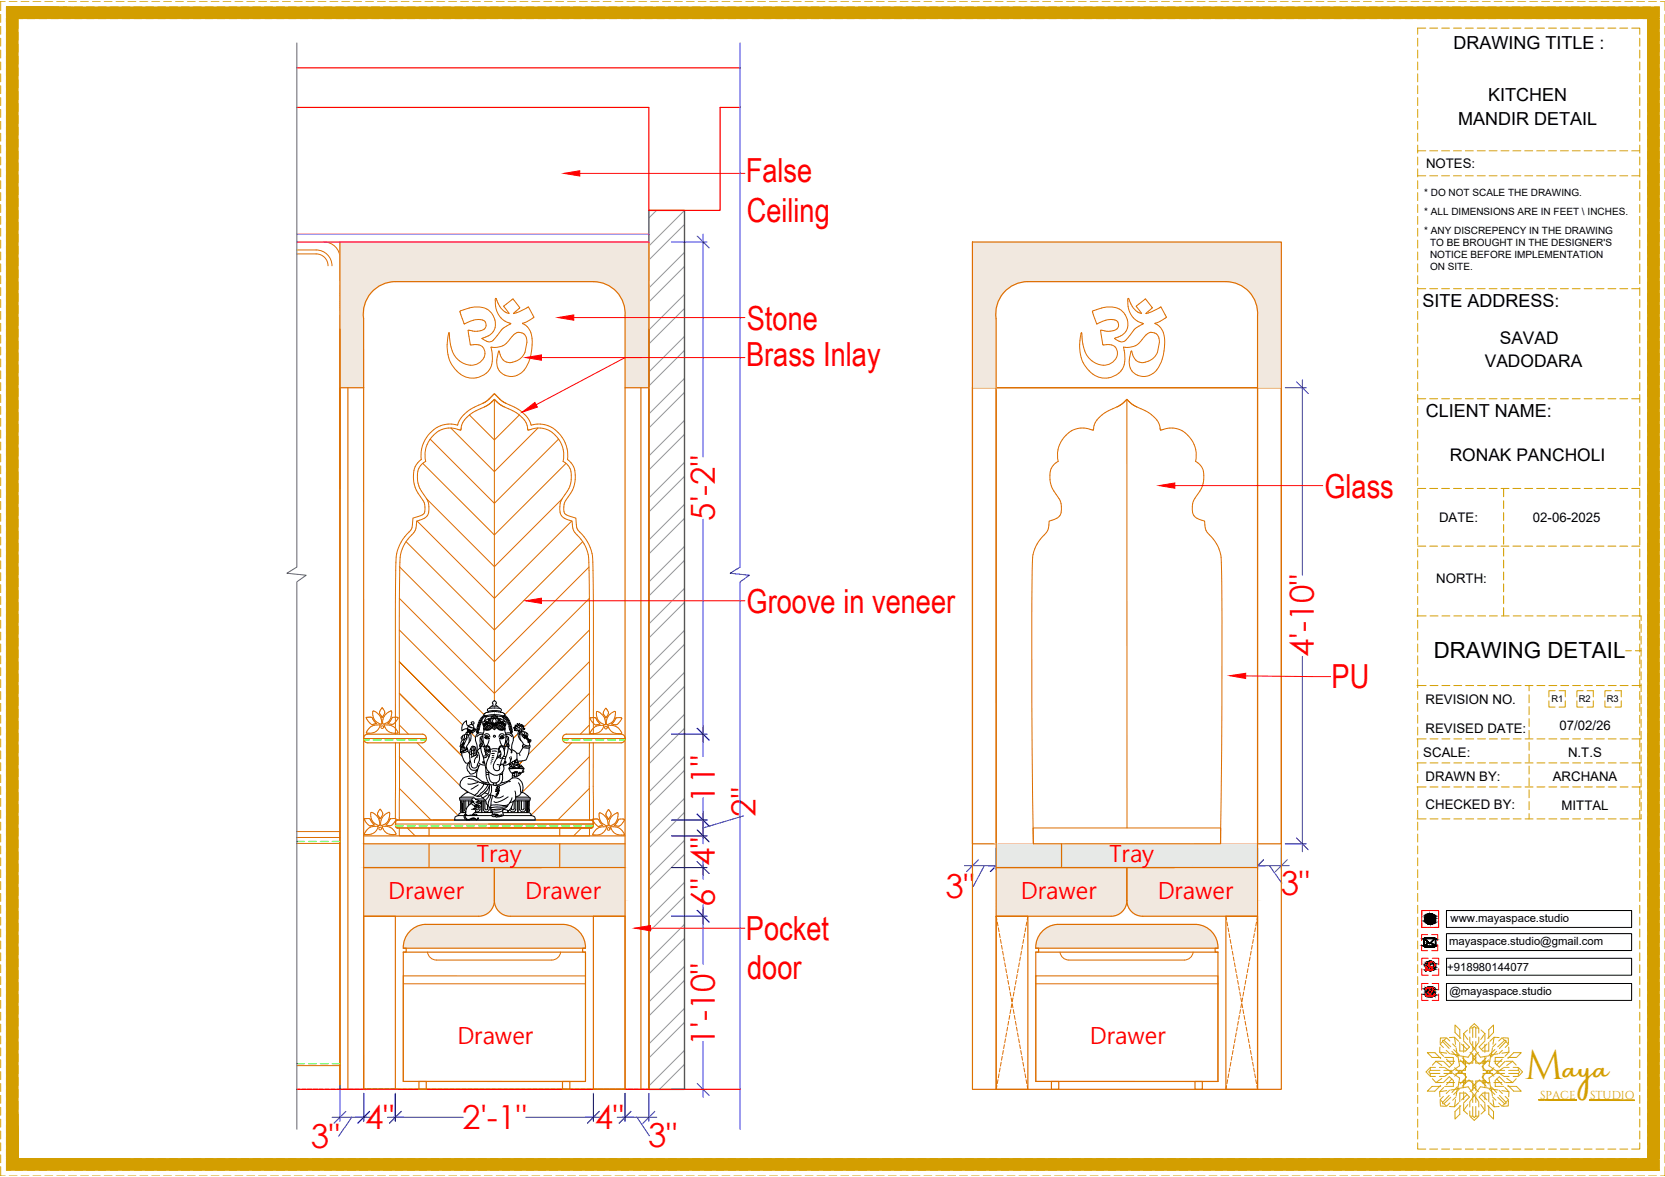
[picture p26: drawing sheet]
<svg xmlns="http://www.w3.org/2000/svg" width="420mm" height="297mm" viewBox="0 0 420 297" stroke-linecap="round" stroke-linejoin="round" font-family="sans-serif">
<defs><g id="words">
<text font-size="10.4" fill="#d39e00" x="384.8" y="272.4">M</text>
<g font-size="8.4" fill="#f00">
<text x="188.2" y="45.9">False</text>
<text x="188.4" y="56">Ceiling</text>
<text x="188.5" y="83.2">Stone</text>
<text x="188.3" y="92.4">Brass Inlay</text>
<text x="334.2" y="125.6">Glass</text>
<text x="188.4" y="154.7">Groove in veneer</text>
<text x="336" y="173.7">PU</text>
<text x="188.2" y="237.2">Pocket</text>
<text x="188.5" y="247.2">door</text>
</g>
<g font-size="8.3" fill="#f00">
<text x="180.4" y="131.4" transform="rotate(-90 180.4 131.4)">5'-2&quot;</text>
<text x="331.6" y="165.8" transform="rotate(-90 331.6 165.8)">4'-10&quot;</text>
<text x="180.4" y="202.5" transform="rotate(-90 180.4 202.5)">11&quot;</text>
<text x="190.6" y="206.1" transform="rotate(-90 190.6 206.1)">2&quot;</text>
<text x="252.4" y="221.4">5&quot;</text>
<text x="269.1" y="221.5">1'</text>
<text x="292.7" y="221.5">1'</text>
<text x="309" y="221.4">5&quot;</text>
<text x="238.6" y="226.7">3&quot;</text>
<text x="323.2" y="225.8">3&quot;</text>
<text x="180.4" y="228.9" transform="rotate(-90 180.4 228.9)">6&quot; 4&quot;</text>
<text x="180.4" y="264" transform="rotate(-90 180.4 264)">1'-10&quot;</text>
<text x="92.2" y="285">4&quot;</text>
<text x="116.6" y="285">2'-1&quot;</text>
<text x="150.1" y="285">4&quot;</text>
<text x="78.4" y="289.6">3&quot;</text>
<text x="163.6" y="289.6">3&quot;</text>
</g>
<text font-size="7.4" fill="#d39e00" x="394.5" y="272.4">aya</text>
<g font-size="6" fill="#f00">
<text x="120.3" y="217.5">Tray</text>
<text x="279.9" y="217.5">Tray</text>
<text x="98" y="227">Drawer</text>
<text x="132.5" y="227">Drawer</text>
<text x="257.6" y="227">Drawer</text>
<text x="292.1" y="227">Drawer</text>
<text x="115.4" y="263.4">Drawer</text>
<text x="275" y="263.4">Drawer</text>
</g>
<text font-size="5.6" x="361.8" y="166">DRAWING DETAIL</text>
<g font-size="4.5">
<text x="366.8" y="12.4">DRAWING TITLE :</text>
<text x="375.5" y="25.5">KITCHEN</text>
<text x="368" y="31.6">MANDIR DETAIL</text>
<text x="359" y="77.5">SITE ADDRESS:</text>
<text x="359.8" y="105.2">CLIENT NAME:</text>
</g>
<g font-size="4.4">
<text x="378.5" y="86.9">SAVAD</text>
<text x="374.7" y="92.5">VADODARA</text>
<text x="365.8" y="116.4">RONAK PANCHOLI</text>
</g>
<g font-size="3.3">
<text x="359.9" y="42.3">NOTES:</text>
<text x="363.2" y="131.8">DATE:</text>
<text x="386.8" y="131.8">02-06-2025</text>
<text x="362.4" y="147.2">NORTH:</text>
<text x="359.7" y="177.8">REVISION NO.</text>
<text x="359.7" y="184.9">REVISED DATE:</text>
<text x="393.5" y="184.3">07/02/26</text>
<text x="359.2" y="191">SCALE:</text>
<text x="395.7" y="190.9">N.T.S</text>
<text x="359.7" y="197.1">DRAWN BY:</text>
<text x="391.8" y="197.2">ARCHANA</text>
<text x="359.7" y="204.1">CHECKED BY:</text>
<text x="394.1" y="204.5">MITTAL</text>
</g>
<g font-size="2.9">
<text x="366" y="232.7">www.mayaspace.studio</text>
<text x="365.7" y="238.5">mayaspace.studio@gmail.com</text>
<text x="365.2" y="245.1">+918980144077</text>
<text x="365.7" y="251">@mayaspace.studio</text>
</g>
<g font-size="2.9" fill="#d39e00">
<text x="388.6" y="277.2">SPACE</text>
<text x="401.2" y="277.2">STUDIO</text>
</g>
<g font-size="2.5">
<text x="359.4" y="49.3">* DO NOT SCALE THE DRAWING.</text>
<text x="359.4" y="54.2">* ALL DIMENSIONS ARE IN FEET \ INCHES.</text>
<text x="359.4" y="58.9">* ANY DISCREPENCY IN THE DRAWING</text>
<text x="360.9" y="62">TO BE BROUGHT IN THE DESIGNER'S</text>
<text x="360.9" y="65">NOTICE BEFORE IMPLEMENTATION</text>
<text x="360.9" y="68.1">ON SITE.</text>
</g>
<g font-size="2.4">
<text x="391.5" y="177.2">R1</text>
<text x="398.4" y="177.2">R2</text>
<text x="405.5" y="177.2">R3</text>
</g>
</g></defs>
<!-- layer: FURNITURE -->
<g fill="none" stroke="#dd6e00" stroke-width=".3">
<path d="M85.8 61.1h77.9v213.8h-77.9zM99.8 71.1a8.2 8.2 0 0 0-8.1 9.3l.1 194.5h65.9v-195.2a8 8 0 0 0-8-8.6h-49.9M245.4 61.1h77.9v213.8h-77.9zM259.4 71.1a8.2 8.2 0 0 0-8 9.3v194.5M259.4 71.1h49.9a8 8 0 0 1 8 8.6v195.2M85.8 97.8h6M85.8 83.1v191.8M87.8 97.8v177.1M157.7 97.8h6M161.7 97.8v177.1M163.7 83.1v191.8M245.4 97.8h77.9v115.2h-77.9z"/>
<path d="M245.4 97.8h6M251.4 97.8h65.9v115.2h-65.9zM317.3 97.8h6M91.8 186.3a.98 .98 0 0 1 1-1h13.8a1.1 1.1 0 0 1 1 1.1 1.1 1.1 0 0 1-1 1.1h-13.8a1 1 0 0 1-1-1M157.7 186.3a.98 .98 0 0 0-1-1h-13.7a1.1 1.1 0 0 0-1 1.1 1.1 1.1 0 0 0 1 1.1h13.7a1 1 0 0 0 1-1M91.8 213h65.9M91.8 211h65.9M99.8 207.5l.1 1.2 .4 .3h48.9l.4-.3 .1-1.2M99.8 207.5l.1-.3 .4-.2h48.9l.4 .2 .1 .3M108.3 209v2M108.3 213v5.9M136.8 218.9h-45h33v8.3"/>
<path d="M141.2 209v2M141.2 213v5.9M157.7 218.9h-32.9v8.3M267.9 213v5.9M296.4 218.9h-45h33v8.3M317.3 218.9h-32.9v8.3M91.8 231.2h8v43.7h-8zM101.8 239.3h.7v1h-.7M101.8 239.3h45.9M101.8 239.3a5.8 5.8 0 0 1 5.4-6h35.1a5.8 5.8 0 0 1 5.4 6M124.8 227.2a4 4 0 0 1-4 4h-29M124.8 227.2a4 4 0 0 0 4 4h28.9"/>
<path d="M147.7 239.3h-.7v1h.7M149.7 231.2h8v43.7h-8zM251.4 231.2h8v43.7h-8zM261.4 239.3h.7v1h-.7M261.4 239.3h46M266.8 233.3a5.8 5.8 0 0 0-5.4 6M266.8 233.3h35.1M284.4 227.2a4 4 0 0 1-4 4h-29M284.4 227.2a4 4 0 0 0 4 4h28.9M301.9 233.3a5.8 5.8 0 0 1 5.4 6M307.4 239.3h-.8v1h.8M309.4 231.2h7.9v43.7h-7.9z"/>
<path d="M101.8 240.3h45.9M101.8 240.3v32.6h45.9v-32.6M261.4 240.3v32.6h46v-32.6M261.4 240.3h46M105.7 272.9h1.9v2h-1.9zM141.9 272.9h1.9v2h-1.9zM265.3 272.9h1.9v2h-1.9zM301.6 272.9h1.8v2h-1.8z"/>
</g>
<!-- layer: $TD_AUDIT_GENERATED_(A0BDF17) -->
<g fill="none" stroke="#dd6e00" stroke-width=".25">
<path d="M105.4 118.9a7.8 7.8 0 0 0 2.2 6.9l.4 .8 .2 1.3M106.4 113.3l-.1 2.7a6.1 6.1 0 0 0-1.3 7.5l.1 .2M107.8 112.2a6.9 6.9 0 0 0-.4 4.2l-1.2 1.1-.7 1.4M108.7 109.2l-1.5 1.9-.8 2.2M109.5 108.4l-.8 .8M110.3 107.8l-.8 .6M113.1 107l-1.4 .3-1.4 .6M115.5 108.4l.5 .1M115.5 108.3a6.1 6.1 0 0 0-7.7 3.9M116 108.5h.2M116.3 108.5h-.1M116.3 108.5h.1"/>
<path d="M121.2 103.1l1.8-.8 1.8-1.5 .6 .6a15.7 15.7 0 0 0 4.6 2.6l.2 .1M121.2 103.1a6.6 6.6 0 0 0-4.9 5.3v.1M123 101.1l-1.7 .9a8.9 8.9 0 0 0-5.8 5.3l-2.4-.3M126.1 100.7l.4 .4M126.1 100.7l-1.3-1.4-1.8 1.8M126.5 101.1l1.7 .9a9.1 9.1 0 0 1 5.8 5.1M130.2 104.1a5.3 5.3 0 0 1 3 4.1M133.1 108.2l.1 .3M133.2 108.5h.1M133.3 108.5h.1M133.8 108.4l-.5 .1M134 107.1v.1a7.6 7.6 0 0 1 5.2 .7"/>
<path d="M134 108.3a6.1 6.1 0 0 1 7.7 3.9 6.8 6.8 0 0 1 .4 4.2l1.2 1.1 .8 1.4M134.1 108.4h-.3M139.2 107.8l.8 .6M140 108.4a8.5 8.5 0 0 1 3.1 4.9M143.1 113.3l.1 2.7a6.2 6.2 0 0 1 1.4 7.5l-1.9 3-.3 .7M144.1 118.9a7.8 7.8 0 0 1-2.2 6.9 4.6 4.6 0 0 0-.1 4.5l.9 .6 1.7 .6 .1 1.8 .6 1.1M265 118.9v2.1l.3 1.7M267.4 112.2a6.9 6.9 0 0 0-.4 4.2l-1.2 1.1-.7 1.4M273.5 108l.8 .1M273.5 108a6.2 6.2 0 0 0-6.1 4.2M274.3 108.1l.8 .2M275.1 108.4l.7 .1"/>
<path d="M275.9 108.5h-.1M275.9 108.5h.1M278.9 104.1a5.2 5.2 0 0 0-3 4.4M280.8 103.1l-1.9 1M284.4 100.8v108.2M285.5 101.9l1.3 .8a8.9 8.9 0 0 1 5.8 4.6l.2 .9M285.5 101.9l-1.1-1.1-1.8 1.5-1.8 .8M292.8 108.2v.3M292.8 108.5h.1M292.9 108.5h.1M293.7 108.3a6.1 6.1 0 0 1 7.6 3.9 6.8 6.8 0 0 1 .4 4.2l.8 .6a3.4 3.4 0 0 1 1.2 1.9M293.7 108.4l-.8 .1"/>
<path d="M303.7 118.9l.1 2.1-.4 1.7M103.9 135a10.1 10.1 0 0 0-3 8.6l-.1 41.7M104.4 134.4l-.5 .6M105.1 123.7l1.9 3.1M107 126.8l.2 1.4a1.72 1.72 0 0 1-1.7 2.2l-1.3 .4-.4 2.6a14.7 14.7 0 0 0-3.5 5.5l-.3 2-.2 6.8v37.6M108.2 127.9a2.73 2.73 0 0 1-2.4 3.4l-.7 .2-.2 2-.5 .9M142.4 127.2l-.1 1a1.73 1.73 0 0 0 1.7 2.2l1.3 .4 .4 2.6a13.6 13.6 0 0 1 3.7 6.3l.2 3 .1 9.5v33.1M145.1 134.4l.5 .6M145.6 135a10.1 10.1 0 0 1 3 8.6l.1 41.7M263.5 135a9.2 9.2 0 0 0-3 6.9 2088.4 2088.4 0 0 0 .3 71.1M264 134.4l-.5 .6M264.7 132.5l-.2 1.2-.5 .7"/>
<path d="M265.3 122.7l.5 1a7.8 7.8 0 0 1 2 4.2M267.8 127.9a2.73 2.73 0 0 1-2.4 3.4l-.6 .2-.1 1M301.5 125.8a4.6 4.6 0 0 0 0 4.5l.8 .6 1.7 .6v1M303.4 122.7l-1.9 3.1M304 132.5l.3 1.2 .4 .7M304.7 134.4l.5 .6M305.2 135l1 1.1M306.2 136.1a10.2 10.2 0 0 1 2 7.5 2102.6 2102.6 0 0 1-.2 69.4M99.8 187.5v18.9M100.8 187.5v19.5M148.7 187.5l.1 19.5M149.7 187.5l.1 19.5"/>
<path d="M100.8 209v2h47.9l.1-2M260.7 209h47.3v4h-47.2z"/>
</g>
<!-- layer: furniture dimensions -->
<g fill="none" stroke="#00f" stroke-width=".25">
<path d="M186.8 10.8v132.3l-2.6 1.6 4.9 .5-2.3 1.6v138.2M177.4 59.1v56.2M169.4 61.1h9M324.3 97.8h5.3M328.7 95.8v49.4M177.4 131v59.9M328.7 165.6v49.4M169.4 185.3h9M169.4 218.9h9M169.4 211h9M169.4 207h9M177.4 201.3v11.7"/>
<path d="M177.4 217v4.9M187.7 205.9l-10.3 3.1M243.4 218.5h10M245.4 213.9v5.6M248.4 218.5l-2.8 5.2M251.4 213.9v5.6M258.8 218.5h11.5M260.8 213.9v5.6M274.8 218.5h19.1M284.4 213.9v5.6M298.5 218.5h11.5M308 213.9v5.6"/>
<path d="M315.3 218.5h10M317.3 213.9v5.6M320.3 218.5l3.2 4.4M323.3 213.9v5.6M324.3 213h5.3M169.4 231.2h9M177.4 228.3v15M85.8 274v9M91.8 275.9v7.1M99.8 275.9v7.1M149.7 275.9v7.1M157.7 275.9v7.1"/>
<path d="M163.7 275.9v7.1M169.4 274.9h9M177.4 262.8v14.1M83.8 282h10M88.8 282l-3.3 4.7M97.8 282h19.1M132.7 282h19M155.7 282h10M160.7 282l3.2 4.7"/>
</g>
<!-- layer: wall -->
<g fill="none" stroke="#00f" stroke-width=".25">
<path d="M175.9 59.6l3 3M327.2 96.3l2.9 3M175.9 183.8l3 3M175.9 217.5l3 2.9M175.9 209.5l3 3M175.9 205.5l3 3M246.9 217l-3 3M252.9 217l-3 3M262.3 217l-3 3M285.9 217l-3 3M309.5 217l-3 3M318.8 217l-3 3"/>
<path d="M324.8 217l-3 3M327.2 211.5l2.9 3M175.9 229.7l3 3M175.9 273.4l3 3M87.3 280.5l-3 3M93.3 280.5l-3 3M101.3 280.5l-3 3M151.2 280.5l-2.9 3M159.2 280.5l-3 3M165.2 280.5l-3 3"/>
</g>
<!-- layer: Dimension -->
<g fill="none" stroke="#e0ac11" stroke-width=".25">
<path d="M370.3 259.9l-1 .9M371.1 259.3l.9-.9 1 .9M371.6 259.4h-.7v1.3M371.6 259.4l.4-.3 .4 .3M371.6 259.4v2.4M372.4 259.4h.8v1.3M372.4 259.4v2.4M373.7 259.9l1 .9M360.8 269.5l-.9 1 .9 1M360.9 270.9v.8h1.3M360.9 270.9h2.5M360.9 270.1l-.3 .4 .3 .4"/>
<path d="M360.9 270.1h2.5M361.5 272.2l.9 1M362.2 269.4h-1.3v.7M362.4 273.2h1.7M362.4 267.8h1.7M362.4 267.8l-.9 1M362.4 267.8l1.4 1.1M363.2 271.7h1.3M363.2 269.4h1.3M363.3 265.5l1 1.1M363.4 264.3l-.1 1.2 1.8 .3M363.4 277.8l.1 1.3 1.3 .1"/>
<path d="M363.6 273.9l-1.5 1.5h-1.9l1.2-1.2h2.2M363.6 266.9h-2.2l-1.2-1.2h1.9l1.5 1.4M363.8 272.2l-1.4 1M364.1 262.9l-.7 .6 .8 .9M364.1 278.2l-.1 .3h.4M364.1 262.9l1.6 1.7M364.2 276.7l-.8 .8 .7 .7M364.3 273.2l1.4-1.5 1.1 1v1.5h-2.2M364.3 274.5l-1 1M364.4 270.9h2M364.4 270.1h2M364.4 262.6l.6-.7 .9 .8"/>
<path d="M364.4 262.6h-.4l.1 .3M364.4 262.6l1.7 1.6M364.6 266.9h2.2v1.4l-1.1 1-1.4-1.5M364.7 269.5l1.4 1M364.8 261.9l-1.3 .1-.1 1.3M364.9 265.1l.9 .8M365 267.3l1.4 1.4M365.1 275.2l-1.8 .3 .1 1.3M365.1 273.2h2M365.1 267.8h2M365.7 276.4l-1.6 1.8M365.8 261.8h1.2l.3 1.8"/>
<path d="M365.8 275.1l-.9 .9M365.9 278.4l-.9 .8-.6-.7M366.1 266l1.8 .2 .4 2.8-2.2 1.5M366.1 276.9l-1.7 1.6M366.1 270.5l-1.4 1.1M366.1 270.5l2.2 1.6-.4 2.7-1.8 .3M366.4 265.3l1.4 1.5M366.4 272.3l-1.4 1.4M366.6 263.4l.8 .9M366.8 264.9l1.5 1.4M367 261.8l1.1 1M367.1 271.6l1-1.1 .4 .4 .3-.4 1.3 1.3-1.7 1.8"/>
<path d="M367.3 277.5l-.3 1.8-1.2-.1M367.4 270.9h2.4v2.3h-1.7M367.4 276.8l-.8 .9M367.5 276.5l.2-1.8 2.8-.4 2.6 3.6M367.8 274.3l-1.4 1.4M368.1 267.8h1.7v2.3h-2.4M368.1 278.3l-1.1 1M368.3 274.8l-1.5 1.4M368.4 279v2.2l-1.2 1.2v-1.9l1.4-1.5M368.4 278v-2.1h1.4l1 1-1.5 1.4M368.4 267.5l1.7 1.7-1.3 1.3-.3-.4-.4 .4-1-1M368.6 262.1l-1.4-1.5v-1.9l1.2 1.2v2.2"/>
<path d="M368.8 263.5l1.4 1.4M369 274.1l1.7-1.6 1.3 1.3-.4 .3 .4 .4-1 1M369.3 274.5v-1.7h2.3v2.4M369.3 267.7h.5v.6h-.6v-.5M369.3 262.7l1.5 1.5-1 1h-1.4v-2.1M369.3 260.8v1.8M369.3 263.6v2M369.3 275.5v2M369.3 278.5v1.7M369.3 260.8l1.1 1.5M369.8 272.7h-.6v.5M369.8 272.8v.6h-.5"/>
<path d="M370.2 276.2l-1.4 1.4M370.4 278.8l-1.1 1.4M370.9 261.7v1.3M370.9 278.1v1.3M371 265.6l1 1-.4 .4 .4 .3-1.3 1.3-1.7-1.7M371 263.2l2.6 3.6 2.7-.5 .3-1.7M371.6 265.8v2.5h-2.3v-1.7M371.6 262.9v2M371.6 276.2v2M371.6 279.2v2.5M372.4 265.8v2.5h2.3v-1.7M372.4 262.9v2"/>
<path d="M372.4 276.2v2M372.4 279.2v2.5M373.1 263.2l-2.6 3.6-2.8-.5-.2-1.7M373.1 265.6l-1.1 1 .4 .4-.4 .3 1.3 1.3 1.8-1.7M373.2 261.7v1.3M373.2 278.1v1.3M373.7 278.8l1 1.4M373.8 276.2l1.4 1.4M374.2 272.8v.6h.5M374.3 272.7h.5v.5M374.7 262.7l-1.5 1.5 1 1h1.5v-2.1M374.7 274.5v-1.7h-2.3v2.4"/>
<path d="M374.7 267.7h-.5v.6M374.7 260.8v1.8M374.7 263.6v2M374.7 275.5v2M374.7 278.5v1.7M374.7 260.8l-1 1.5M374.8 267.8v.5h-.5M375.1 274.1l-1.8-1.6-1.3 1.3 .4 .3-.4 .4 1.1 1M375.2 263.5l-1.4 1.4M375.4 262.1l1.5-1.5v-1.9l-1.2 1.2v2.2M375.6 267.5l-1.6 1.7 1.2 1.3 .4-.4 .4 .4 1-1M375.7 279v2.2l1.2 1.2v-1.9l-1.5-1.5"/>
<path d="M375.7 278v-2.1h-1.5l-1 1 1.5 1.4M375.8 274.8l1.4 1.4M376 278.3l1 1M376 267.8h-1.7v2.3h2.4M376.3 274.3l1.4 1.4M376.6 276.5l-.3-1.8-2.7-.4-2.6 3.6M376.6 276.8l.9 .9M376.7 270.9h-2.4v2.3h1.7M376.7 277.5l.3 1.8 1.3-.1M377 271.6l-1-1.1-.4 .4-.4-.4-1.2 1.3 1.6 1.8M377 273.2h2M377 267.8h2"/>
<path d="M377 261.8l-1 1M377.2 264.9l-1.4 1.4M377.5 263.4l-.9 .9M377.7 272.3l1.4 1.4M377.7 265.3l-1.4 1.5M377.7 270.9h2M377.7 270.1h2M378 276.9l1.7 1.6M378 266l-1.8 .2-.5 2.8 3.7 2.6M378.2 278.4l.8 .8 .7-.7M378.3 275.1l.8 .9M378.3 261.8h-1.3l-.3 1.8"/>
<path d="M378.4 276.4l1.6 1.8M379 275.2l1.8 .3-.1 1.3M379.1 267.3l-1.4 1.4M379.1 265.1l-.8 .8M379.3 261.9l1.3 .1 .1 1.3M379.4 269.5l-3.7 2.6 .5 2.7 1.8 .3M379.5 266.9h-2.2v1.4l1 1 1.5-1.5M379.5 271.7h1.3M379.5 269.4h1.3M379.7 262.6l-.7-.7-.8 .8M379.7 262.6l-1.7 1.6M379.7 262.6h.3v.3"/>
<path d="M379.8 274.5l1 1M379.8 273.2l-1.5-1.5-1 1v1.5h2.2M379.8 276.7l.9 .8-.7 .7M380 273.2h1.7M380 267.8h1.7M380 262.9l.7 .6-.9 .9M380 278.2v.3h-.3M380 262.9l-1.6 1.7M380.2 272.2l1.5 1M380.5 266.9h2.2l1.2-1.2h-1.9l-1.5 1.4M380.5 273.9l1.5 1.5h1.9l-1.2-1.2h-2.2M380.7 277.8l-.1 1.3-1.3 .1"/>
<path d="M380.7 270.9h2.4M380.7 270.1h2.4M380.7 264.3l.1 1.2-1.8 .3M380.8 265.5l-1 1.1M381.7 267.8l.9 1M381.7 267.8l-1.5 1.1M381.8 269.4h1.3v.7M382.6 272.2l-.9 1M383.1 270.9v.8h-1.3M383.1 270.1l.4 .4-.4 .4M383.3 269.5l.9 1-.9 1M369.3 280.2l1 1"/>
<path d="M370.9 280.4v1.3h.7M371.1 281.8l.9 .9 1-.9M371.6 281.7l.4 .3 .4-.3M373.2 280.4v1.3h-.8M374.7 280.2l-1 1"/>
</g>
<g fill="#d39e00" stroke="#d39e00" stroke-width=".25">
<path d="M1.6 1.8l417.1 2.9v-2.9zM1.6 1.8l417.1 2.9h-417.1z"/>
<path d="M415.8 4.7l2.9 287.7v-287.7zM415.8 4.7l2.9 287.7h-2.9z"/>
<path d="M1.6 4.7l3 287.7v-287.7zM1.6 4.7l3 287.7h-3z"/>
<path d="M1.6 292.4l417.1 2.9v-2.9zM1.6 292.4l417.1 2.9h-417.1z"/>
<path d="M388.3 277.5l9.5 .1v-.1zM388.3 277.5l9.5 .1h-9.5z"/>
<path d="M401.1 277.6l11.3 .1zM401.1 277.6l11.3 .1z"/>
</g>
<g fill="none" stroke="#d39e00" stroke-width=".25">
<path d="M.2 3.6v2M.2 6.7v2M.2 9.6v2M.2 12.6v2M.2 15.6v2M.2 18.6v2M1.3 .3h-1.1v2.4M1.6 5.2v2M1.6 8.1v2M1.6 11.2v1.9M1.6 14.1v2M1.6 17.1v2"/>
<path d="M2.3 .3h2M2.8 1.8h-1.2v2.4M3.8 1.8h2M4.6 8.1v2M4.6 11.2v1.9M4.6 14.1v2M4.6 17.1v2M5.3 .3h2M5.8 4.7h-1.2v2.5M6.8 1.8h2M6.8 4.7h2M8.3 .3h2"/>
<path d="M9.8 1.8h2M9.8 4.7h2M11.3 .3h2M12.8 1.8h2M12.8 4.7h2M14.3 .3h2M15.8 1.8h2M15.8 4.7h2M17.3 .3h2M18.8 1.8h2M18.8 4.7h2M20.3 .3h2"/>
<path d="M21.8 1.8h2M21.8 4.7h2M23.3 .3h2M24.8 1.8h2M24.8 4.7h2M26.3 .3h2M27.8 1.8h2M27.8 4.7h2M29.3 .3h2M30.8 1.8h2M30.8 4.7h2M32.3 .3h2"/>
<path d="M33.8 1.8h2M33.8 4.7h2M35.3 .3h2M36.8 1.8h2M36.8 4.7h2M38.3 .3h2M39.8 1.8h2M39.8 4.7h2M41.3 .3h2M42.8 1.8h2M42.8 4.7h2M44.3 .3h2"/>
<path d="M45.8 1.8h2M45.8 4.7h2M47.3 .3h2M48.8 1.8h2M48.8 4.7h2M50.3 .3h2M51.8 1.8h2M51.8 4.7h2M53.3 .3h2M54.8 1.8h2M54.8 4.7h2M56.3 .3h2"/>
<path d="M57.8 1.8h2M57.8 4.7h2M59.3 .3h2M60.8 1.8h2M60.8 4.7h2M62.3 .3h2M63.8 1.8h2M63.8 4.7h2M65.3 .3h2M66.8 1.8h2M66.8 4.7h2M68.3 .3h2"/>
<path d="M69.8 1.8h2M69.8 4.7h2M71.3 .3h2M72.8 1.8h2M72.8 4.7h2M74.3 .3h2M75.8 1.8h2M75.8 4.7h2M77.3 .3h2M78.8 1.8h2M78.8 4.7h2M80.3 .3h2"/>
<path d="M81.8 1.8h2M81.8 4.7h2M83.3 .3h2M84.8 1.8h2M84.8 4.7h2M86.3 .3h2M87.8 1.8h2M87.8 4.7h2M89.2 .3h2M90.8 1.8h2M90.8 4.7h2M92.3 .3h2"/>
<path d="M93.7 1.8h2M93.7 4.7h2M95.3 .3h2M96.8 1.8h1.9M96.8 4.7h1.9M98.2 .3h2M99.7 1.8h2M99.7 4.7h2M101.2 .3h2M102.7 1.8h2M102.7 4.7h2M104.2 .3h2"/>
<path d="M105.7 1.8h2M105.7 4.7h2M107.2 .3h2M108.7 1.8h2M108.7 4.7h2M110.2 .3h2M111.7 1.8h2M111.7 4.7h2M113.2 .3h2M114.7 1.8h2M114.7 4.7h2M116.2 .3h2"/>
<path d="M117.7 1.8h2M117.7 4.7h2M119.2 .3h2M120.7 1.8h2M120.7 4.7h2M122.2 .3h2M123.7 1.8h2M123.7 4.7h2M125.2 .3h2M126.7 1.8h2M126.7 4.7h2M128.2 .3h2"/>
<path d="M129.7 1.8h2M129.7 4.7h2M131.2 .3h2M132.7 1.8h2M132.7 4.7h2M134.2 .3h2M135.7 1.8h2M135.7 4.7h2M137.2 .3h2M138.7 1.8h2M138.7 4.7h2M140.2 .3h2"/>
<path d="M141.7 1.8h2M141.7 4.7h2M143.2 .3h2M144.7 1.8h2M144.7 4.7h2M146.2 .3h2M147.7 1.8h2M147.7 4.7h2M149.2 .3h2M150.7 1.8h2M150.7 4.7h2M152.2 .3h2"/>
<path d="M153.7 1.8h2M153.7 4.7h2M155.2 .3h2M156.7 1.8h2M156.7 4.7h2M158.2 .3h2M159.7 1.8h2M159.7 4.7h2M161.2 .3h2M162.7 1.8h2M162.7 4.7h2M164.2 .3h2"/>
<path d="M165.7 1.8h2M165.7 4.7h2M167.2 .3h2M168.7 1.8h2M168.7 4.7h2M170.2 .3h2M171.7 1.8h2M171.7 4.7h2M173.2 .3h2M174.7 1.8h2M174.7 4.7h2M176.2 .3h2"/>
<path d="M177.7 1.8h2M177.7 4.7h2M179.2 .3h2M180.7 1.8h2M180.7 4.7h2M182.2 .3h2M183.7 1.8h2M183.7 4.7h2M185.2 .3h2M186.7 1.8h2M186.7 4.7h2M188.2 .3h2"/>
<path d="M189.7 1.8h2M189.7 4.7h2M191.2 .3h2M192.7 1.8h2M192.7 4.7h2M194.2 .3h2M195.7 1.8h2M195.7 4.7h2M197.2 .3h2M198.7 1.8h2M198.7 4.7h2M200.2 .3h2"/>
<path d="M201.7 1.8h2M201.7 4.7h2M203.2 .3h2M204.7 1.8h2M204.7 4.7h2M206.2 .3h2M207.7 1.8h2M207.7 4.7h2M209.2 .3h2M210.7 1.8h2M210.7 4.7h2M212.2 .3h2"/>
<path d="M213.7 1.8h2M213.7 4.7h2M215.2 .3h2M216.7 1.8h2M216.7 4.7h2M218.2 .3h2M219.7 1.8h2M219.7 4.7h2M221.2 .3h1.9M222.7 1.8h2M222.7 4.7h2M224.2 .3h2"/>
<path d="M225.6 1.8h2M225.6 4.7h2M227.2 .3h2M228.7 1.8h2M228.7 4.7h2M230.1 .3h2M231.6 1.8h2M231.6 4.7h2M233.2 .3h1.9M234.6 1.8h2M234.6 4.7h2M236.1 .3h2"/>
<path d="M237.6 1.8h2M237.6 4.7h2M239.1 .3h2M240.6 1.8h2M240.6 4.7h2M242.1 .3h2M243.6 1.8h2M243.6 4.7h2M245.1 .3h2M246.6 1.8h2M246.6 4.7h2M248.1 .3h2"/>
<path d="M249.6 1.8h2M249.6 4.7h2M251.1 .3h2M252.6 1.8h2M252.6 4.7h2M254.1 .3h2M255.6 1.8h2M255.6 4.7h2M257.1 .3h2M258.6 1.8h2M258.6 4.7h2M260.1 .3h2"/>
<path d="M261.6 1.8h2M261.6 4.7h2M263.1 .3h2M264.6 1.8h2M264.6 4.7h2M266.1 .3h2M267.6 1.8h2M267.6 4.7h2M269.1 .3h2M270.6 1.8h2M270.6 4.7h2M272.1 .3h2"/>
<path d="M273.6 1.8h2M273.6 4.7h2M275.1 .3h2M276.6 1.8h2M276.6 4.7h2M278.1 .3h2M279.6 1.8h2M279.6 4.7h2M281.1 .3h2M282.6 1.8h2M282.6 4.7h2M284.1 .3h2"/>
<path d="M285.6 1.8h2M285.6 4.7h2M287.1 .3h2M288.6 1.8h2M288.6 4.7h2M290.1 .3h2M291.6 1.8h2M291.6 4.7h2M293.1 .3h2M294.6 1.8h2M294.6 4.7h2M296.1 .3h2"/>
<path d="M297.6 1.8h2M297.6 4.7h2M299.1 .3h2M300.6 1.8h2M300.6 4.7h2M302.1 .3h2M303.6 1.8h2M303.6 4.7h2M305.1 .3h2M306.6 1.8h2M306.6 4.7h2M308.1 .3h2"/>
<path d="M309.6 1.8h2M309.6 4.7h2M311.1 .3h2M312.6 1.8h2M312.6 4.7h2M314.1 .3h2M315.6 1.8h2M315.6 4.7h2M317.1 .3h2M318.6 1.8h2M318.6 4.7h2M320.1 .3h2"/>
<path d="M321.6 1.8h2M321.6 4.7h2M323.1 .3h2M324.6 1.8h2M324.6 4.7h2M326.1 .3h2M327.6 1.8h2M327.6 4.7h2M329.1 .3h2M330.6 1.8h2M330.6 4.7h2M332.1 .3h2"/>
<path d="M333.6 1.8h2M333.6 4.7h2M335.1 .3h2M336.6 1.8h2M336.6 4.7h2M338.1 .3h2M339.6 1.8h2M339.6 4.7h2M341.1 .3h2M342.6 1.8h2M342.6 4.7h2M344.1 .3h2"/>
<path d="M345.6 1.8h2M345.6 4.7h2M347.1 .3h2M348.6 1.8h2M348.6 4.7h2M350.1 .3h2M351.6 1.8h2M351.6 4.7h2M353.1 .3h2M354.6 1.8h2M354.6 4.7h2M356.1 .3h2"/>
<path d="M357.6 1.8h2M357.6 4.7h2M357.7 9.6v2M357.7 12.6v2M357.7 15.6v2M357.7 18.6v2M359.1 .3h2M359.8 7.1h-2.1v1.6M360.6 1.8h2M360.6 4.7h2M360.8 7.1h2M362.1 .3h1.9"/>
<path d="M363.5 1.8h2M363.5 4.7h2M363.8 7.1h2M365.1 .3h2M366.5 1.8h2M366.5 4.7h2M366.8 7.1h2M368 .3h2M369.5 1.8h2M369.5 4.7h2M369.8 7.1h2M371 .3h2"/>
<path d="M372.5 1.8h2M372.5 4.7h2M372.8 7.1h2M374 .3h2M375.5 1.8h2M375.5 4.7h2M375.8 7.1h2M377 .3h2M378.5 1.8h2M378.5 4.7h2M378.8 7.1h2M380 .3h2"/>
<path d="M381.5 1.8h2M381.5 4.7h2M381.8 7.1h2M383 .3h2M384.5 1.8h2M384.5 4.7h2M384.8 7.1h2M386 .3h2M387.5 1.8h2M387.5 4.7h2M387.8 7.1h2M389 .3h2"/>
<path d="M390.5 1.8h2M390.5 4.7h2M390.8 7.1h2M392 .3h2M393.5 1.8h2M393.5 4.7h2M393.8 7.1h2M395 .3h2M396.5 1.8h2M396.5 4.7h2M396.8 7.1h2M398 .3h2"/>
<path d="M399.5 1.8h2M399.5 4.7h2M399.8 7.1h2M401 .3h2M402.5 1.8h2M402.5 4.7h2M402.8 7.1h2M404 .3h2M405.5 1.8h2M405.5 4.7h2M405.8 7.1h2M407 .3h2"/>
<path d="M408.5 1.8h2M408.5 4.7h2M408.7 7.1h2M410 .3h2M411.5 1.8h2M411.5 4.7h2M411.8 7.1h2v1.6M413 .3h2M413.8 9.6v2M413.8 12.6v2M413.8 15.6v2M413.8 18.6v2"/>
<path d="M414.5 1.8h2M414.5 4.7h1.3v2.5M415.8 8.1v2M415.8 11.2v1.9M415.8 14.1v2M415.8 17.1v2M416 .3h2M417.5 1.8h1.2v2.4M418.7 5.2v2M418.7 8.1v2M418.7 11.2v1.9M418.7 14.1v2"/>
<path d="M418.7 17.1v2M419 .3h1.2v2.4M420.2 3.6v2M420.2 6.7v2M420.2 9.6v2M420.2 12.6v2M420.2 15.6v2M420.2 18.6v2M.2 21.6v2M.2 24.6v2M.2 27.6v2M.2 30.6v2"/>
<path d="M.2 33.6v2M.2 36.6v2M.2 39.6v2M1.6 20.1v2M1.6 23.1v2M1.6 26.1v2M1.6 29.1v2M1.6 32.1v2M1.6 35.1v2M1.6 38.1v2M4.6 20.1v2M4.6 23.1v2"/>
<path d="M4.6 26.1v2M4.6 29.1v2M4.6 32.1v2M4.6 35.1v2M4.6 38.1v2M357.7 38.1h2.1M357.7 21.6v2M357.7 24.6v2M357.7 27.6v2M357.7 30.6v2M357.7 33.6v2M357.7 36.6v2"/>
<path d="M357.7 39.6v2M360.8 38.1h2M363.8 38.1h2M366.8 38.1h2M369.8 38.1h2M372.8 38.1h2M375.8 38.1h2M378.8 38.1h2M381.8 38.1h2M384.8 38.1h2M387.8 38.1h2M390.8 38.1h2"/>
<path d="M393.8 38.1h2M396.8 38.1h2M399.8 38.1h2M402.8 38.1h2M405.8 38.1h2M408.7 38.1h2M411.8 38.1h2M413.8 21.6v2M413.8 24.6v2M413.8 27.6v2M413.8 30.6v2M413.8 33.6v2"/>
<path d="M413.8 36.6v2M413.8 39.6v2M415.8 20.1v2M415.8 23.1v2M415.8 26.1v2M415.8 29.1v2M415.8 32.1v2M415.8 35.1v2M415.8 38.1v2M418.7 20.1v2M418.7 23.1v2M418.7 26.1v2"/>
<path d="M418.7 29.1v2M418.7 32.1v2M418.7 35.1v2M418.7 38.1v2M420.2 21.6v2M420.2 24.6v2M420.2 27.6v2M420.2 30.6v2M420.2 33.6v2M420.2 36.6v2M420.2 39.6v2M.2 42.6v2"/>
<path d="M.2 45.6v2M.2 48.6v2M.2 51.6v2M.2 54.6v2M.2 57.6v2M1.6 41.1v2M1.6 44.1v2M1.6 47.1v2M1.6 50.1v2M1.6 53.1v2M1.6 56.1v2M1.6 59.1v2"/>
<path d="M4.6 41.1v2M4.6 44.1v2M4.6 47.1v2M4.6 50.1v2M4.6 53.1v2M4.6 56.1v2M4.6 59.1v2M357.7 44.4h2.1M357.7 42.6v2M357.7 45.6v2M357.7 48.6v2M357.7 51.6v2"/>
<path d="M357.7 54.6v2M357.7 57.6v2M360.8 44.4h2M363.8 44.4h2M366.8 44.4h2M369.8 44.4h2M372.8 44.4h2M375.8 44.4h2M378.8 44.4h2M381.8 44.4h2M384.8 44.4h2M387.8 44.4h2"/>
<path d="M390.8 44.4h2M393.8 44.4h2M396.8 44.4h2M399.8 44.4h2M402.8 44.4h2M405.8 44.4h2M408.7 44.4h2M411.8 44.4h2M413.8 42.6v2M413.8 45.6v2M413.8 48.6v2M413.8 51.6v2"/>
<path d="M413.8 54.6v2M413.8 57.6v2M415.8 41.1v2M415.8 44.1v2M415.8 47.1v2M415.8 50.1v2M415.8 53.1v2M415.8 56.1v2M415.8 59.1v2M418.7 41.1v2M418.7 44.1v2M418.7 47.1v2"/>
<path d="M418.7 50.1v2M418.7 53.1v2M418.7 56.1v2M418.7 59.1v2M420.2 42.6v2M420.2 45.6v2M420.2 48.6v2M420.2 51.6v2M420.2 54.6v2M420.2 57.6v2M.2 60.6v2M.2 63.6v2"/>
<path d="M.2 66.6v2M.2 69.6v2M.2 72.6v2M.2 75.6v2M.2 78.6v2M1.6 62.1v2M1.6 65.1v2M1.6 68.1v2M1.6 71.1v2M1.6 74.1v2M1.6 77.1v2M4.6 62.1v2"/>
<path d="M4.6 65.1v2M4.6 68.1v2M4.6 71.1v2M4.6 74.1v2M4.6 77.1v2M357.7 60.6v2M357.7 63.6v2M357.7 66.6v2M357.7 69.6v2M357.7 72.6v2M357.7 75.6v2M357.7 78.6v2"/>
<path d="M357.7 72.9h2.1M360.8 72.9h2M363.8 72.9h2M366.8 72.9h2M369.8 72.9h2M372.8 72.9h2M375.8 72.9h2M378.8 72.9h2M381.8 72.9h2M384.8 72.9h2M387.8 72.9h2M390.8 72.9h2"/>
<path d="M393.8 72.9h2M396.8 72.9h2M399.8 72.9h2M402.8 72.9h2M405.8 72.9h2M408.7 72.9h2M411.8 72.9h2M413.8 60.6v2M413.8 63.6v2M413.8 66.6v2M413.8 69.6v2M413.8 72.6v2"/>
<path d="M413.8 75.6v2M413.8 78.6v2M415.8 62.1v2M415.8 65.1v2M415.8 68.1v2M415.8 71.1v2M415.8 74.1v2M415.8 77.1v2M418.7 62.1v2M418.7 65.1v2M418.7 68.1v2M418.7 71.1v2"/>
<path d="M418.7 74.1v2M418.7 77.1v2M420.2 60.6v2M420.2 63.6v2M420.2 66.6v2M420.2 69.6v2M420.2 72.6v2M420.2 75.6v2M420.2 78.6v2M.2 81.6v2M.2 84.6v2M.2 87.6v2"/>
<path d="M.2 90.6v2M.2 93.6v2M.2 96.6v2M.2 99.6v2M1.6 80.1v2M1.6 83.1v2M1.6 86.1v2M1.6 89.1v2M1.6 92.1v2M1.6 95.1v2M1.6 98.1v2M4.6 80.1v2"/>
<path d="M4.6 83.1v2M4.6 86.1v2M4.6 89.1v2M4.6 92.1v2M4.6 95.1v2M4.6 98.1v2M357.7 81.6v2M357.7 84.6v2M357.7 87.6v2M357.7 90.6v2M357.7 93.6v2M357.7 96.6v2"/>
<path d="M357.7 99.6v2M413.8 81.6v2M413.8 84.6v2M413.8 87.6v2M413.8 90.6v2M413.8 93.6v2M413.8 96.6v2M413.8 99.6v2M415.8 80.1v2M415.8 83.1v2M415.8 86.1v2M415.8 89.1v2"/>
<path d="M415.8 92.1v2M415.8 95.1v2M415.8 98.1v2M418.7 80.1v2M418.7 83.1v2M418.7 86.1v2M418.7 89.1v2M418.7 92.1v2M418.7 95.1v2M418.7 98.1v2M420.2 81.6v2M420.2 84.6v2"/>
<path d="M420.2 87.6v2M420.2 90.6v2M420.2 93.6v2M420.2 96.6v2M420.2 99.6v2M.2 102.6v2M.2 105.6v2M.2 108.6v2M.2 111.6v2M.2 114.6v2M.2 117.6v2M1.6 101.1v2"/>
<path d="M1.6 104.1v2M1.6 107.1v2M1.6 110.1v2M1.6 113.1v2M1.6 116.1v2M1.6 119.1v2M4.6 101.1v2M4.6 104.1v2M4.6 107.1v2M4.6 110.1v2M4.6 113.1v2M4.6 116.1v2"/>
<path d="M4.6 119.1v2M357.7 102.6v2M357.7 105.6v2M357.7 108.6v2M357.7 111.6v2M357.7 114.6v2M357.7 117.6v2M357.7 100.6h2.1M360.8 100.6h2M363.8 100.6h2M366.8 100.6h2M369.8 100.6h2"/>
<path d="M372.8 100.6h2M375.8 100.6h2M378.8 100.6h2M381.8 100.6h2M384.8 100.6h2M387.8 100.6h2M390.8 100.6h2M393.8 100.6h2M396.8 100.6h2M399.8 100.6h2M402.8 100.6h2M405.8 100.6h2"/>
<path d="M408.7 100.6h2M411.8 100.6h2M413.8 102.6v2M413.8 105.6v2M413.8 108.6v2M413.8 111.6v2M413.8 114.6v2M413.8 117.6v2M415.8 101.1v2M415.8 104.1v2M415.8 107.1v2M415.8 110.1v2"/>
<path d="M415.8 113.1v2M415.8 116.1v2M415.8 119.1v2M418.7 101.1v2M418.7 104.1v2M418.7 107.1v2M418.7 110.1v2M418.7 113.1v2M418.7 116.1v2M418.7 119.1v2M420.2 102.6v2M420.2 105.6v2"/>
<path d="M420.2 108.6v2M420.2 111.6v2M420.2 114.6v2M420.2 117.6v2M.2 120.6v2M.2 123.6v2M.2 126.6v2M.2 129.6v2M.2 132.6v2M.2 135.6v1.9M.2 138.6v2M1.6 122.1v2"/>
<path d="M1.6 125.1v2M1.6 128.1v2M1.6 131.1v2M1.6 134.1v2M1.6 137.1v2M4.6 122.1v2M4.6 125.1v2M4.6 128.1v2M4.6 131.1v2M4.6 134.1v2M4.6 137.1v2M357.7 120.6v2"/>
<path d="M357.7 123.6v2M357.7 126.6v2M357.7 129.6v2M357.7 132.6v2M357.7 135.6v1.9M357.7 138.6v2M357.7 123.3h2.1M357.7 137.8h2.1M360.8 123.3h2M360.8 137.8h2M363.8 123.3h2M363.8 137.8h2"/>
<path d="M366.8 123.3h2M366.8 137.8h2M369.8 123.3h2M369.8 137.8h2M372.8 123.3h2M372.8 137.8h2M375.8 123.3h2M375.8 137.8h2M378.8 123.3h2M378.8 137.8h2M379.4 123.3v2.1M379.4 126.4v2"/>
<path d="M379.4 129.4v2M379.4 132.4v2M379.4 135.4v2M379.4 138.4v2M381.8 123.3h2M381.8 137.8h2M384.8 123.3h2M384.8 137.8h2M387.8 123.3h2M387.8 137.8h2M390.8 123.3h2M390.8 137.8h2"/>
<path d="M393.8 123.3h2M393.8 137.8h2M396.8 123.3h2M396.8 137.8h2M399.8 123.3h2M399.8 137.8h2M402.8 123.3h2M402.8 137.8h2M405.8 123.3h2M405.8 137.8h2M408.7 123.3h2M408.7 137.8h2"/>
<path d="M411.8 123.3h2M411.8 137.8h2M413.8 120.6v2M413.8 123.6v2M413.8 126.6v2M413.8 129.6v2M413.8 132.6v2M413.8 135.6v1.9M413.8 138.6v2M415.8 122.1v2M415.8 125.1v2M415.8 128.1v2"/>
<path d="M415.8 131.1v2M415.8 134.1v2M415.8 137.1v2M418.7 122.1v2M418.7 125.1v2M418.7 128.1v2M418.7 131.1v2M418.7 134.1v2M418.7 137.1v2M420.2 120.6v2M420.2 123.6v2M420.2 126.6v2"/>
<path d="M420.2 129.6v2M420.2 132.6v2M420.2 135.6v1.9M420.2 138.6v2M.2 141.5v2M.2 144.5v2M.2 147.5v2M.2 150.5v2M.2 153.5v2M.2 156.5v2M.2 159.5v2M1.6 140v2"/>
<path d="M1.6 143.1v2M1.6 146v2M1.6 149v2M1.6 152v2M1.6 155v2M1.6 158v2M4.6 140v2M4.6 143.1v2M4.6 146v2M4.6 149v2M4.6 152v2M4.6 155v2"/>
<path d="M4.6 158v2M357.6 155.4h2.3M357.7 141.5v2M357.7 144.5v2M357.7 147.5v2M357.7 150.5v2M357.7 153.5v2M357.7 156.5v2M357.7 159.5v2M360.9 155.4h2M363.9 155.4h2M366.9 155.4h2"/>
<path d="M369.9 155.4h2M372.9 155.4h2M375.9 155.4h2M378.9 155.4h2M379.4 141.4v2M379.4 144.4v2M379.4 147.4v1.9M379.4 150.4v2M379.4 153.3v2.1M381.9 155.4h2M384.9 155.4h2M387.8 155.4h2"/>
<path d="M390.9 155.4h2M393.8 155.4h2M396.8 155.4h2M399.8 155.4h2M402.8 155.4h2M405.8 155.4h2M408.8 155.4h2M411.8 155.4h2.3v1.2M413.8 141.5v2M413.8 144.5v2M413.8 147.5v2M413.8 150.5v2"/>
<path d="M413.8 153.5v2M413.8 156.5v2M413.8 159.5v2M414.1 157.6v2M415.8 140v2M415.8 143.1v2M415.8 146v2M415.8 149v2M415.8 152v2M415.8 155v2M415.8 158v2M418.7 140v2"/>
<path d="M418.7 143.1v2M418.7 146v2M418.7 149v2M418.7 152v2M418.7 155v2M418.7 158v2M420.2 141.5v2M420.2 144.5v2M420.2 147.5v2M420.2 150.5v2M420.2 153.5v2M420.2 156.5v2"/>
<path d="M420.2 159.5v2M.2 162.5v2M.2 165.5v2M.2 168.5v2M.2 171.5v2M.2 174.5v2M.2 177.5v2M1.6 161v2M1.6 164v2M1.6 167v2M1.6 170v2M1.6 173v2"/>
<path d="M1.6 176v2M1.6 179v2M4.6 161v2M4.6 164v2M4.6 167v2M4.6 170v2M4.6 173v2M4.6 176v2M4.6 179v2M357.6 173h2.3M357.7 162.5v2M357.7 165.5v2"/>
<path d="M357.7 168.5v2M357.7 171.5v2M357.7 174.5v2M357.7 177.5v2M360.9 173h2M363.9 173h2M366.9 173h2M369.9 173h2M372.9 173h2M375.9 173h2M378.9 173h2M381.9 173h2"/>
<path d="M384.9 173h2M385.9 173v1.3M385.9 175.4v2M385.9 178.3v2M387.8 173h2M390.9 173h2M390.9 176.9v1.5h1.5M392.4 174.3h-1.5v1.6M393.4 174.3h1.6v1.6M393.8 173h2M395 176.9v1.5h-1.6M396.8 173h2"/>
<path d="M397.9 176.9v1.5h1.6M399.5 174.3h-1.6v1.6M399.8 173h2M400.5 174.3h1.6v1.6M402.1 176.9v1.5h-1.6M402.8 173h2M405 176.9v1.5h1.6M405.8 173h2M406.6 174.3h-1.6v1.6M407.6 174.3h1.5v1.6M408.8 173h2M409.1 176.9v1.5h-1.5"/>
<path d="M410.2 164.2h1.5M411.8 173h2.3M412.7 164.2h1.4M413.8 162.5v2M413.8 165.5v2M413.8 168.5v2M413.8 171.5v2M413.8 174.5v2M413.8 177.5v2M414.1 160.6v2M414.1 163.6v2M414.1 166.6v2"/>
<path d="M414.1 169.6v2M414.1 172.6v2M414.1 175.6v2M414.1 178.6v2M415.8 161v2M415.8 164v2M415.8 167v2M415.8 170v2M415.8 173v2M415.8 176v2M415.8 179v2M418.7 161v2"/>
<path d="M418.7 164v2M418.7 167v2M418.7 170v2M418.7 173v2M418.7 176v2M418.7 179v2M420.2 162.5v2M420.2 165.5v2M420.2 168.5v2M420.2 171.5v2M420.2 174.5v2M420.2 177.5v2"/>
<path d="M.2 180.5v2M.2 183.5v2M.2 186.5v2M.2 189.5v2M.2 192.5v2M.2 195.5v2M.2 198.5v2M1.6 182v2M1.6 185v2M1.6 188v2M1.6 191v2M1.6 194v2"/>
<path d="M1.6 197v2M4.6 182v2M4.6 185v2M4.6 188v2M4.6 191v2M4.6 194v2M4.6 197v2M357.6 186.5h2.3M357.6 192.5h2.3M357.6 198.6h2.3M357.7 180.5v2M357.7 183.5v2"/>
<path d="M357.7 186.5v2M357.7 189.5v2M357.7 192.5v2M357.7 195.5v2M357.7 198.5v2M360.9 186.5h2M360.9 192.5h2M360.9 198.6h2M363.9 186.5h2M363.9 192.5h2M363.9 198.6h2M366.9 186.5h2"/>
<path d="M366.9 192.5h2M366.9 198.6h2M369.9 186.5h2M369.9 192.5h2M369.9 198.6h2M372.9 186.5h2M372.9 192.5h2M372.9 198.6h2M375.9 186.5h2M375.9 192.5h2M375.9 198.6h2M378.9 186.5h2"/>
<path d="M378.9 192.5h2M378.9 198.6h2M381.9 186.5h2M381.9 192.5h2M381.9 198.6h2M384.9 186.5h2M384.9 192.5h2M384.9 198.6h2M385.9 181.3v2M385.9 184.3v2M385.9 187.3v2M385.9 190.3v2"/>
<path d="M385.9 193.3v2M385.9 196.3v2M385.9 199.3v2M387.8 186.5h2M387.8 192.5h2M387.8 198.6h2M390.9 186.5h2M390.9 192.5h2M390.9 198.6h2M393.8 186.5h2M393.8 192.5h2M393.8 198.6h2"/>
<path d="M396.8 186.5h2M396.8 192.5h2M396.8 198.6h2M399.8 186.5h2M399.8 192.5h2M399.8 198.6h2M402.8 186.5h2M402.8 192.5h2M402.8 198.6h2M405.8 186.5h2M405.8 192.5h2M405.8 198.6h2"/>
<path d="M408.8 186.5h2M408.8 192.5h2M408.8 198.6h2M411.8 186.5h2.3M411.8 198.6h2.3M413.8 180.5v2M413.8 183.5v2M413.8 186.5v2M413.8 189.5v2M413.8 192.5v2M413.8 195.5v2M413.8 198.5v2"/>
<path d="M414.1 181.6v2M414.1 184.6v1.9M414.1 187.6v2M414.1 190.5v2h-2.3M414.1 193.5v2M414.1 196.6v1.9M414.1 199.5v2M415.8 182v2M415.8 185v2M415.8 188v2M415.8 191v2M415.8 194v2"/>
<path d="M415.8 197v2M418.7 182v2M418.7 185v2M418.7 188v2M418.7 191v2M418.7 194v2M418.7 197v2M420.2 180.5v2M420.2 183.5v2M420.2 186.5v2M420.2 189.5v2M420.2 192.5v2"/>
<path d="M420.2 195.5v2M420.2 198.5v2M.2 201.5v2M.2 204.5v2M.2 207.5v2M.2 210.5v2M.2 213.5v2M.2 216.5v2M.2 219.5v2M1.6 200v2M1.6 203v2M1.6 206v2"/>
<path d="M1.6 209v2M1.6 212v2M1.6 215v2M1.6 218v2M4.6 200v2M4.6 203v2M4.6 206v2M4.6 209v2M4.6 212v2M4.6 215v2M4.6 218v2M357.6 206.7h2.3"/>
<path d="M357.7 201.5v2M357.7 204.5v2M357.7 207.5v2M357.7 210.5v2M357.7 213.5v2M357.7 216.5v2M357.7 219.5v2M360.9 206.7h2M363.9 206.7h2M366.9 206.7h2M369.9 206.7h2M372.9 206.7h2"/>
<path d="M375.9 206.7h2M378.9 206.7h2M381.9 206.7h2M384.9 206.7h2M385.9 202.3v2M385.9 205.3v1.4M387.8 206.7h2M390.9 206.7h2M393.8 206.7h2M396.8 206.7h2M399.8 206.7h2M402.8 206.7h2"/>
<path d="M405.8 206.7h2M408.8 206.7h2M413.8 201.5v2M413.8 204.5v2M413.8 207.5v2M413.8 210.5v2M413.8 213.5v2M413.8 216.5v2M413.8 219.5v2M414.1 202.5v2M414.1 205.5v1.2h-2.3M415.8 200v2"/>
<path d="M415.8 203v2M415.8 206v2M415.8 209v2M415.8 212v2M415.8 215v2M415.8 218v2M418.7 200v2M418.7 203v2M418.7 206v2M418.7 209v2M418.7 212v2M418.7 215v2"/>
<path d="M418.7 218v2M420.2 201.5v2M420.2 204.5v2M420.2 207.5v2M420.2 210.5v2M420.2 213.5v2M420.2 216.5v2M420.2 219.5v2M.2 222.5v2M.2 225.5v2M.2 228.5v2M.2 231.5v2"/>
<path d="M.2 234.5v2M.2 237.5v2M1.6 221v2M1.6 224v2M1.6 227v2M1.6 230v2M1.6 233v2M1.6 236v2M1.6 239v2M4.6 221v2M4.6 224v2M4.6 227v2"/>
<path d="M4.6 230v2M4.6 233v2M4.6 236v2M4.6 239v2M357.7 222.5v2M357.7 225.5v2M357.7 228.5v2M357.7 231.5v2M357.7 234.5v2M357.7 237.5v2M413.8 222.5v2M413.8 225.5v2"/>
<path d="M413.8 228.5v2M413.8 231.5v2M413.8 234.5v2M413.8 237.5v2M415.8 221v2M415.8 224v2M415.8 227v2M415.8 230v2M415.8 233v2M415.8 236v2M415.8 239v2M418.7 221v2"/>
<path d="M418.7 224v2M418.7 227v2M418.7 230v2M418.7 233v2M418.7 236v2M418.7 239v2M420.2 222.5v2M420.2 225.5v2M420.2 228.5v2M420.2 231.5v2M420.2 234.5v2M420.2 237.5v2"/>
<path d="M.2 240.5v2M.2 243.5v2M.2 246.5v2M.2 249.5v2M.2 252.5v2M.2 255.5v2M.2 258.5v2M1.6 242v2M1.6 245v2M1.6 248v2M1.6 251v2M1.6 254v2"/>
<path d="M1.6 257v2M1.6 260v2M4.6 242v2M4.6 245v2M4.6 248v2M4.6 251v2M4.6 254v2M4.6 257v2M4.6 260v2M357.7 240.5v2M357.7 243.5v2M357.7 246.5v2"/>
<path d="M357.7 249.5v2M357.7 252.5v2M357.7 255.5v2M357.7 258.5v2M413.8 240.5v2M413.8 243.5v2M413.8 246.5v2M413.8 249.5v2M413.8 252.5v2M413.8 255.5v2M413.8 258.5v2M415.8 242v2"/>
<path d="M415.8 245v2M415.8 248v2M415.8 251v2M415.8 254v2M415.8 257v2M415.8 260v2M418.7 242v2M418.7 245v2M418.7 248v2M418.7 251v2M418.7 254v2M418.7 257v2"/>
<path d="M418.7 260v2M420.2 240.5v2M420.2 243.5v2M420.2 246.5v2M420.2 249.5v2M420.2 252.5v2M420.2 255.5v2M420.2 258.5v2M.2 261.5v2M.2 264.5v2M.2 267.5v2M.2 270.5v2"/>
<path d="M.2 273.4v2M.2 276.4v2M.2 279.4v2M1.6 263v2M1.6 266v2M1.6 269v2M1.6 272v1.9M1.6 275v2M1.6 277.9v2M4.6 263v2M4.6 266v2M4.6 269v2"/>
<path d="M4.6 272v1.9M4.6 275v2M4.6 277.9v2M357.7 261.5v2M357.7 264.5v2M357.7 267.5v2M357.7 270.5v2M357.7 273.4v2M357.7 276.4v2M357.7 279.4v2M389.6 277.5h-1.3v.1h1.3M390.6 277.6h2"/>
<path d="M390.6 277.5h2M393.6 277.6h2M393.6 277.5h2M396.6 277.5h1.2v.1h-1.2M403.2 277.6h-2.1l2.1 .1M404.3 277.6h1.9M404.3 277.7h1.9M407.2 277.6h2M407.2 277.7h2M410.2 277.6h2.2l-2.2 .1M413.8 261.5v2M413.8 264.5v2"/>
<path d="M413.8 267.5v2M413.8 270.5v2M413.8 273.4v2M413.8 276.4v2M413.8 279.4v2M415.8 263v2M415.8 266v2M415.8 269v2M415.8 272v1.9M415.8 275v2M415.8 277.9v2M418.7 263v2"/>
<path d="M418.7 266v2M418.7 269v2M418.7 272v1.9M418.7 275v2M418.7 277.9v2M420.2 261.5v2M420.2 264.5v2M420.2 267.5v2M420.2 270.5v2M420.2 273.4v2M420.2 276.4v2M420.2 279.4v2"/>
<path d="M.2 294.4v2.4h1.1M.2 282.4v2M.2 285.4v2M.2 288.4v2M.2 291.4v2M1.6 292.9v2.4h1.2M1.6 280.9v2M1.6 283.9v2M1.6 286.9v2M1.6 289.9v2M2.3 296.8h2M3.8 295.3h2"/>
<path d="M4.6 289.9v2.5h1.2M4.6 280.9v2M4.6 283.9v2M4.6 286.9v2M5.3 296.8h2M6.8 295.3h2M6.8 292.4h2M8.3 296.8h2M9.8 295.3h2M9.8 292.4h2M11.3 296.8h2M12.8 295.3h2"/>
<path d="M12.8 292.4h2M14.3 296.8h2M15.8 295.3h2M15.8 292.4h2M17.3 296.8h2M18.8 295.3h2M18.8 292.4h2M20.3 296.8h2M21.8 295.3h2M21.8 292.4h2M23.3 296.8h2M24.8 295.3h2"/>
<path d="M24.8 292.4h2M26.3 296.8h2M27.8 295.3h2M27.8 292.4h2M29.3 296.8h2M30.8 295.3h2M30.8 292.4h2M32.3 296.8h2M33.8 295.3h2M33.8 292.4h2M35.3 296.8h2M36.8 295.3h2"/>
<path d="M36.8 292.4h2M38.3 296.8h2M39.8 295.3h2M39.8 292.4h2M41.3 296.8h2M42.8 295.3h2M42.8 292.4h2M44.3 296.8h2M45.8 295.3h2M45.8 292.4h2M47.3 296.8h2M48.8 295.3h2"/>
<path d="M48.8 292.4h2M50.3 296.8h2M51.8 295.3h2M51.8 292.4h2M53.3 296.8h2M54.8 295.3h2M54.8 292.4h2M56.3 296.8h2M57.8 295.3h2M57.8 292.4h2M59.3 296.8h2M60.8 295.3h2"/>
<path d="M60.8 292.4h2M62.3 296.8h2M63.8 295.3h2M63.8 292.4h2M65.3 296.8h2M66.8 295.3h2M66.8 292.4h2M68.3 296.8h2M69.8 295.3h2M69.8 292.4h2M71.3 296.8h2M72.8 295.3h2"/>
<path d="M72.8 292.4h2M74.3 296.8h2M75.8 295.3h2M75.8 292.4h2M77.3 296.8h2M78.8 295.3h2M78.8 292.4h2M80.3 296.8h2M81.8 295.3h2M81.8 292.4h2M83.3 296.8h2M84.8 295.3h2"/>
<path d="M84.8 292.4h2M86.3 296.8h2M87.8 295.3h2M87.8 292.4h2M89.2 296.8h2M90.8 295.3h2M90.8 292.4h2M92.3 296.8h2M93.7 295.3h2M93.7 292.4h2M95.3 296.8h2M96.8 295.3h1.9"/>
<path d="M96.8 292.4h1.9M98.2 296.8h2M99.7 295.3h2M99.7 292.4h2M101.2 296.8h2M102.7 295.3h2M102.7 292.4h2M104.2 296.8h2M105.7 295.3h2M105.7 292.4h2M107.2 296.8h2M108.7 295.3h2"/>
<path d="M108.7 292.4h2M110.2 296.8h2M111.7 295.3h2M111.7 292.4h2M113.2 296.8h2M114.7 295.3h2M114.7 292.4h2M116.2 296.8h2M117.7 295.3h2M117.7 292.4h2M119.2 296.8h2M120.7 295.3h2"/>
<path d="M120.7 292.4h2M122.2 296.8h2M123.7 295.3h2M123.7 292.4h2M125.2 296.8h2M126.7 295.3h2M126.7 292.4h2M128.2 296.8h2M129.7 295.3h2M129.7 292.4h2M131.2 296.8h2M132.7 295.3h2"/>
<path d="M132.7 292.4h2M134.2 296.8h2M135.7 295.3h2M135.7 292.4h2M137.2 296.8h2M138.7 295.3h2M138.7 292.4h2M140.2 296.8h2M141.7 295.3h2M141.7 292.4h2M143.2 296.8h2M144.7 295.3h2"/>
<path d="M144.7 292.4h2M146.2 296.8h2M147.7 295.3h2M147.7 292.4h2M149.2 296.8h2M150.7 295.3h2M150.7 292.4h2M152.2 296.8h2M153.7 295.3h2M153.7 292.4h2M155.2 296.8h2M156.7 295.3h2"/>
<path d="M156.7 292.4h2M158.2 296.8h2M159.7 295.3h2M159.7 292.4h2M161.2 296.8h2M162.7 295.3h2M162.7 292.4h2M164.2 296.8h2M165.7 295.3h2M165.7 292.4h2M167.2 296.8h2M168.7 295.3h2"/>
<path d="M168.7 292.4h2M170.2 296.8h2M171.7 295.3h2M171.7 292.4h2M173.2 296.8h2M174.7 295.3h2M174.7 292.4h2M176.2 296.8h2M177.7 295.3h2M177.7 292.4h2M179.2 296.8h2M180.7 295.3h2"/>
<path d="M180.7 292.4h2M182.2 296.8h2M183.7 295.3h2M183.7 292.4h2M185.2 296.8h2M186.7 295.3h2M186.7 292.4h2M188.2 296.8h2M189.7 295.3h2M189.7 292.4h2M191.2 296.8h2M192.7 295.3h2"/>
<path d="M192.7 292.4h2M194.2 296.8h2M195.7 295.3h2M195.7 292.4h2M197.2 296.8h2M198.7 295.3h2M198.7 292.4h2M200.2 296.8h2M201.7 295.3h2M201.7 292.4h2M203.2 296.8h2M204.7 295.3h2"/>
<path d="M204.7 292.4h2M206.2 296.8h2M207.7 295.3h2M207.7 292.4h2M209.2 296.8h2M210.7 295.3h2M210.7 292.4h2M212.2 296.8h2M213.7 295.3h2M213.7 292.4h2M215.2 296.8h2M216.7 295.3h2"/>
<path d="M216.7 292.4h2M218.2 296.8h2M219.7 295.3h2M219.7 292.4h2M221.2 296.8h1.9M222.7 295.3h2M222.7 292.4h2M224.2 296.8h2M225.6 295.3h2M225.6 292.4h2M227.2 296.8h2M228.7 295.3h2"/>
<path d="M228.7 292.4h2M230.1 296.8h2M231.6 295.3h2M231.6 292.4h2M233.2 296.8h1.9M234.6 295.3h2M234.6 292.4h2M236.1 296.8h2M237.6 295.3h2M237.6 292.4h2M239.1 296.8h2M240.6 295.3h2"/>
<path d="M240.6 292.4h2M242.1 296.8h2M243.6 295.3h2M243.6 292.4h2M245.1 296.8h2M246.6 295.3h2M246.6 292.4h2M248.1 296.8h2M249.6 295.3h2M249.6 292.4h2M251.1 296.8h2M252.6 295.3h2"/>
<path d="M252.6 292.4h2M254.1 296.8h2M255.6 295.3h2M255.6 292.4h2M257.1 296.8h2M258.6 295.3h2M258.6 292.4h2M260.1 296.8h2M261.6 295.3h2M261.6 292.4h2M263.1 296.8h2M264.6 295.3h2"/>
<path d="M264.6 292.4h2M266.1 296.8h2M267.6 295.3h2M267.6 292.4h2M269.1 296.8h2M270.6 295.3h2M270.6 292.4h2M272.1 296.8h2M273.6 295.3h2M273.6 292.4h2M275.1 296.8h2M276.6 295.3h2"/>
<path d="M276.6 292.4h2M278.1 296.8h2M279.6 295.3h2M279.6 292.4h2M281.1 296.8h2M282.6 295.3h2M282.6 292.4h2M284.1 296.8h2M285.6 295.3h2M285.6 292.4h2M287.1 296.8h2M288.6 295.3h2"/>
<path d="M288.6 292.4h2M290.1 296.8h2M291.6 295.3h2M291.6 292.4h2M293.1 296.8h2M294.6 295.3h2M294.6 292.4h2M296.1 296.8h2M297.6 295.3h2M297.6 292.4h2M299.1 296.8h2M300.6 295.3h2"/>
<path d="M300.6 292.4h2M302.1 296.8h2M303.6 295.3h2M303.6 292.4h2M305.1 296.8h2M306.6 295.3h2M306.6 292.4h2M308.1 296.8h2M309.6 295.3h2M309.6 292.4h2M311.1 296.8h2M312.6 295.3h2"/>
<path d="M312.6 292.4h2M314.1 296.8h2M315.6 295.3h2M315.6 292.4h2M317.1 296.8h2M318.6 295.3h2M318.6 292.4h2M320.1 296.8h2M321.6 295.3h2M321.6 292.4h2M323.1 296.8h2M324.6 295.3h2"/>
<path d="M324.6 292.4h2M326.1 296.8h2M327.6 295.3h2M327.6 292.4h2M329.1 296.8h2M330.6 295.3h2M330.6 292.4h2M332.1 296.8h2M333.6 295.3h2M333.6 292.4h2M335.1 296.8h2M336.6 295.3h2"/>
<path d="M336.6 292.4h2M338.1 296.8h2M339.6 295.3h2M339.6 292.4h2M341.1 296.8h2M342.6 295.3h2M342.6 292.4h2M344.1 296.8h2M345.6 295.3h2M345.6 292.4h2M347.1 296.8h2M348.6 295.3h2"/>
<path d="M348.6 292.4h2M350.1 296.8h2M351.6 295.3h2M351.6 292.4h2M353.1 296.8h2M354.6 295.3h2M354.6 292.4h2M356.1 296.8h2M357.6 295.3h2M357.6 292.4h2M357.7 288.4v1.6h2.1M357.7 282.4v2"/>
<path d="M357.7 285.4v2M359.1 296.8h2M360.6 295.3h2M360.6 292.4h2M360.8 290h2M362.1 296.8h1.9M363.5 295.3h2M363.5 292.4h2M363.8 290h2M365.1 296.8h2M366.5 295.3h2M366.5 292.4h2"/>
<path d="M366.8 290h2M368 296.8h2M369.5 295.3h2M369.5 292.4h2M369.8 290h2M371 296.8h2M372.5 295.3h2M372.5 292.4h2M372.8 290h2M374 296.8h2M375.5 295.3h2M375.5 292.4h2"/>
<path d="M375.8 290h2M377 296.8h2M378.5 295.3h2M378.5 292.4h2M378.8 290h2M380 296.8h2M381.5 295.3h2M381.5 292.4h2M381.8 290h2M383 296.8h2M384.5 295.3h2M384.5 292.4h2"/>
<path d="M384.8 290h2M386 296.8h2M387.5 295.3h2M387.5 292.4h2M387.8 290h2M389 296.8h2M390.5 295.3h2M390.5 292.4h2M390.8 290h2M392 296.8h2M393.5 295.3h2M393.5 292.4h2"/>
<path d="M393.8 290h2M395 296.8h2M396.5 295.3h2M396.5 292.4h2M396.8 290h2M398 296.8h2M399.5 295.3h2M399.5 292.4h2M399.8 290h2M401 296.8h2M402.5 295.3h2M402.5 292.4h2"/>
<path d="M402.8 290h2M404 296.8h2M405.5 295.3h2M405.5 292.4h2M405.8 290h2M407 296.8h2M408.5 295.3h2M408.5 292.4h2M408.7 290h2M410 296.8h2M411.5 295.3h2M411.5 292.4h2"/>
<path d="M413 296.8h2M413.8 288.4v1.6h-2M413.8 282.4v2M413.8 285.4v2M414.5 295.3h2M415.8 289.9v2.5h-1.3M415.8 280.9v2M415.8 283.9v2M415.8 286.9v2M416 296.8h2M418.7 292.9v2.4h-1.2M418.7 280.9v2"/>
<path d="M418.7 283.9v2M418.7 286.9v2M418.7 289.9v2M420.2 294.4v2.4h-1.2M420.2 282.4v2M420.2 285.4v2M420.2 288.4v2M420.2 291.4v2"/>
</g>
<!-- layer: 0 -->
<g fill="none" stroke="#000" stroke-width=".25">
<path d="M123.2 179.6l-.2-.4 .2-.4 1.3-.1 1.8 .1 .2 .4-.2 .4M123.2 179.7l.1-.2 .9-.2 1.8 .1 .3 .2v.1M123.5 178.7l.9-.8-.2-.5 .5-.6 .6 .6-.2 .5 .9 .8M124.1 178.2h1.3M116.8 185.7l.2 .9h.3l.1-.2M116.9 196.4a3.6 3.6 0 0 1 4.9 1l1 .5 .7 .1a3.9 3.9 0 0 1-3 3 12.5 12.5 0 0 1-4.4-2.7 2.12 2.12 0 0 1 .8-1.9zM117 187.5h.1l-.3 .7 .1 .3h-.3l-.2-.1zM117 186.6l-.4 .2M117.2 186.7l-.9 1.4M117.2 185.5l.2 1 .3-.2 .1-.7M117.7 188.7v-.3a2.62 2.62 0 0 0 .4-3.1l-.3 .3a.9 .9 0 0 0-1.3 .3l-.1 .5 .2 .4-.3 .8v.5l-.3 .2 .2 .3v.5M117.7 185.8l.1 .7-.8 1.6 .2 .6-.7 .2-.3-.3"/>
<path d="M117.9 184.8l-.3 .2-.1 .3M118 184.1l.2 .1v.4M118 184.7l.8 .2-.9-.4-.2 .9M118 183.9l1.2 .6M118 184.5a1.17 1.17 0 0 1 1.1-1.6 1.2 1.2 0 0 1-.3 2M118.1 189.5l-.2-.7-.2-.1-.8 .3-.7 .1v.7l.3 .2M118.2 196.5l1 .1 2.9 1.3 1 .1-.2 .5-.8 1.1-1.6 1.4M118.2 184.2v.4M118.2 183.3a1.12 1.12 0 0 1-.5-1.4 2.24 2.24 0 0 0-1.1 2.5 1.52 1.52 0 0 1 1.4-.5M118.2 183.2l1.3 .6M118.3 185.7l.3-.7 .2 .4a2.33 2.33 0 0 1-.5 2M118.3 184.3h.1v.3"/>
<path d="M118.4 184.4h.2l-.1 .3M118.4 183.5l.6 .2M118.5 190.2l-.4-.7-.5 .3-1.1 .2 .1 .7 .9 1.9 .8-.1M118.6 184.4l.2 .1-.2 .3M118.6 192a1.98 1.98 0 0 0-.4 2.7l.4 .5a1.61 1.61 0 0 0 2-1.2M118.7 192.2a1.27 1.27 0 0 0 .1 2 1.27 1.27 0 0 0 1.9-.5l-.2-.8M118.8 184.5l.2 .1-.3 .2M118.9 189l.2 2M119 189.7h-.2M119 182.8l.1-.2-.2-.2 .3-.2a.34 .34 0 0 1 .4 .2 .34 .34 0 0 1-.3 .4v.2M119 190.3l-.3 .1M119 184.6h.1"/>
<path d="M119 188.4l.2-.1a.76 .76 0 0 1 .8 .7l.3 1.4 .2-.7a2.83 2.83 0 0 1-.1 3.4 .79 .79 0 0 1-.9 .7 .79 .79 0 0 1-.6-1 5.1 5.1 0 0 1-.1-3.8zM119.1 188.4l.3 .4 .2 2M119.4 184.2l.2-.2 .2 .1-.2 .2h-.3M119.4 190.2h-.2M119.4 189.4h-.2M119.5 183.7l.5 .3-.1 .4-.6 .7-.3-.3M119.6 188.5l.3 2.1M119.7 189.3h-.2M119.8 190.1h-.2M120.1 190.6l-1.2 .6M120.3 190.4a.82 .82 0 0 1-.4 1l-.2 1.1M120.4 191l.1 .1"/>
<path d="M120.4 194.2l-.3 .6M120.4 190.6l.2 .1M120.5 194.4l-.2 1.8M120.6 184l-.2-.1-.1 .2 .1 .4M120.6 197.4l-1.5 .5-1-.1M120.7 183.4h-.3l.1 .5M120.7 198.1l-1.8 1.1M120.8 185a4.7 4.7 0 0 1 1.8-4.3h-.1a.32 .32 0 0 1-.4-.4 .32 .32 0 0 1 .4-.3l.2-.2 1.7-.3 .9 .2a2.27 2.27 0 0 1 2.1 .6v.2l-.5 .2a4.6 4.6 0 0 1 1.9 4.3M120.9 182.8a.3 .3 0 0 0-.4 .2 .3 .3 0 0 0 .1 .4M120.9 192.6l.8 .4 .7 .1M121 182.4h-.3v.4M121.1 183.3l-.2 .9"/>
<path d="M121.1 193l-.4 .7M121.1 187.9h.3l-.3 .6zM121.3 181.9h-.4v.4M121.3 188.9h-.3M121.5 181.5l-.3-.1-.1 .4M121.6 197.2l1.7 .4M121.7 181.9l-.5 1.1M121.8 181.1l-.2-.1-.2 .4M121.9 185.4a1.32 1.32 0 0 0-1.5 .5M121.9 186.9l-.2 .3-.2-.7 .3-.7a.63 .63 0 0 0-.6 .8v1.2h.2l.3-.6M122 185a1.51 1.51 0 0 0-1.8 .5 1.51 1.51 0 0 0-.1 1.8l.3 .9v1.4l1.1-1.3 .5-1.1M122 192.1l-.2 .4 .5 .1"/>
<path d="M122 192.3h.2M122 191.3l.7 3.6 .6 .1 .1-.2M122.1 197.9l-.6 1-1 1.3-.7 .5M122.2 180.8l-.3-.1-.2 .3M122.2 180.5l-.1 .2M122.2 185.5a.76 .76 0 0 1 .9-.3 .76 .76 0 0 1 .5 .8M122.3 186.1l.5-.2 .7 .5-.7 .1zM122.3 189.1l1.4 .6M122.3 188.2l-.2 .3-.1-.2a.62 .62 0 0 0-.6 .3 .62 .62 0 0 0 0 .7l.6 2 .7-.1-.6-2.7M122.4 189.5l1.1 1.1M122.4 180.6a5.4 5.4 0 0 0-1.9 4.5l-.3-.4 .3-.2M122.4 185.8l.4-.2 .5 .4"/>
<path d="M122.4 190.8l-.5 .1M122.5 189.4l.9 .5M122.5 185.9a.31 .31 0 0 0 .3 .4 .31 .31 0 0 0 .3-.3M122.5 183.1l.1-.3-.3-.1 .1 .3a.23 .23 0 0 1-.3 0 .23 .23 0 0 1 .1-.4l-.2 .3 .3 .4M122.6 190.3l.8 .7M122.6 185.9l.2 .3 .2-.2M122.7 188.2a.73 .73 0 0 1 .9 .8 .94 .94 0 0 0-1-.6zM122.7 194.9v.5h.6v-.4M122.7 195.4a2.9 2.9 0 0 0 1.2 2.7h.7v-.5a1.82 1.82 0 0 1-1.3-2.2M122.7 189l.7 .2M122.8 188.5a.58 .58 0 0 0-.1 .7 .58 .58 0 0 0 .7 .2l.2-.4v1.3l-.4 1.1a2.64 2.64 0 0 0-.3 2.9 2.64 2.64 0 0 0 2.6 1.4 1.84 1.84 0 0 0 1.5-2.6l-.4-.3-.6 .6a.75 .75 0 0 1-.4 1.2 .75 .75 0 0 1-1-.6 3.4 3.4 0 0 1 .8-2.9l.5-2.1M122.8 183.3v.2l-.1-.1"/>
<path d="M123 184.1l-.2 .2-.2-.1M123.1 183.1l.1 .2-.2-.1M123.4 182.6v-.4l-.3-.1-.2 .2h.3a.26 .26 0 0 1-.1 .3 .26 .26 0 0 1-.4-.1 .26 .26 0 0 1 .1-.3l-.1-.1a.37 .37 0 0 0-.2 .5 .37 .37 0 0 0 .5 .2M123.4 183l.1 .2 .1-.2M123.4 186.7l-.5 1.5M123.4 184l-.1 .3-.3-.1M123.6 198h-.1M123.7 181.8l-.3-.3-.2 .2 .5 .2M123.7 183.4l-1.1 .4-.5 .5M123.8 183.8l-.1 .3-.3 .1M123.8 181.4a1.67 1.67 0 0 0-1.6 .7l-.4 .1 .1 .7 .3 .6M123.8 182.6a1.65 1.65 0 0 0-1.7 2.1 4.8 4.8 0 0 0 .6 4.1"/>
<path d="M123.9 198.1l.1 .9v1a.61 .61 0 0 1-.9 .6v-.1a3.3 3.3 0 0 0 .4-2.2M123.9 192.8h.1M123.9 192.5h.1M123.9 182.2a.96 .96 0 0 0 1.4 .2l.3-.2a.96 .96 0 0 1-.8 .6 .96 .96 0 0 1-.9-.5zM123.9 192l.3 .1M124 180.7h.4l.3-.4 .3 .2a1.38 1.38 0 0 1 .8 1.2 1.38 1.38 0 0 1-.7 1.3l-.3-.1a.86 .86 0 0 1-1-.2 .86 .86 0 0 1-.1-1zM124 183l-1.1 .3-.7 .6M124 180.7h-.4a1.26 1.26 0 0 0-1.4 1.4M124 182.8l-.1 .3a.95 .95 0 0 1-1.4 .7M124 183.5l.2 .1-.3 .3M124 190.2h.7M124.1 191.6l.3 .1"/>
<path d="M124.1 191.1l.5 .2M124.1 180.8l.5 .2-.2 .4-.2-.3zM124.2 181.4l-.1-.2-.1 .1-.1 .9M124.2 189.6h1.1M124.2 190.7l.4 .1M124.2 182.9a1.34 1.34 0 0 1-1.9 1.1l.1 .2 .3-.1M124.2 183.1l.2 .3-.2 .2M124.5 183.2l-.2 .6 .5 .4 .4-.4-.1-.6M124.5 183l-.1 .2M124.6 180.4l-1.6 .1-.3 .2v.2M124.6 197.6l.6 .1-.2 .6-.4-.2M124.7 181.3l.5 .4v.6l-.4 .3-.5-.3v-.6z"/>
<path d="M124.7 183.1l.2 .4-.1 .3zM124.9 181l.5-.2-.2 .6-.3-.2zM124.9 180.4l2 .3-.1 .2 .9 .8 .6 1.3M125 199.7l.8 .1M125 198.3h.2a.71 .71 0 0 1 .9 .4l-.3 .4 .2 .4-.4 .8a.65 .65 0 0 1-.4 .7 .65 .65 0 0 1-.7-.2l-.9-.2M125.1 183l.1 .2M125.1 197.6a1.43 1.43 0 0 0 1-1.8l.1-.4 .6 .1a1.86 1.86 0 0 1-1.6 2.6M125.1 199.1h.7M125.3 182.9a1.35 1.35 0 0 0 1.9 1.1v.2l-.3-.1M125.3 183.1l-.1 .3 .1 .2M125.3 199.1l-.2 .6M125.3 181.4l.1-.2 .2 .1v.9"/>
<path d="M125.3 198.7l.4-.2v.5l-.3-.1zM125.4 199.1l-.1 .7M125.4 192.9l.9 .2 .1-.6a1.03 1.03 0 0 1 .6-1.1l.5 .1-.4 1.8M125.5 183.5l-.1 .2 .3 .2M125.5 182.8l.1 .3a.95 .95 0 0 0 1.4 .7M125.5 180.7h.5a1.26 1.26 0 0 1 1.3 1.4M125.6 183l1 .3 .8 .6M125.6 189l-1.6 .1M125.6 199.4l.2-.1v.4l-.2-.1zM125.7 182.6a1.64 1.64 0 0 1 1.7 2.1 4.8 4.8 0 0 1-.5 3.9M125.7 181.4a1.67 1.67 0 0 1 1.6 .7l.4 .1-.1 .7-.3 .6M125.8 183.8v.3l.3 .1"/>
<path d="M125.8 183.4l1.1 .4 .5 .5M125.9 181.8l.3-.2v.2l-.3 .1M126 183v.2l.1-.2M126.1 188.4l.6-.2h.2l-.1 .3a.77 .77 0 0 0-.9 .5zM126.1 184l.1 .3 .3-.1M126.1 186.7l.6 1.5M126.1 182.6l-.1-.1a.29 .29 0 0 1 .2-.4 .29 .29 0 0 1 .4 .3l-.3-.1a.26 .26 0 0 0 .2 .3 .26 .26 0 0 0 .3-.1 .26 .26 0 0 0-.1-.3l.1-.1a.37 .37 0 0 1 .2 .5 .37 .37 0 0 1-.5 .2M126.2 195.3v.1M126.2 189.6l-.5 .2M126.3 190.8l-1 .5M126.3 189.7l-.4 .2M126.4 186.1l.5-.2 .4 .2-.6 .4-.7-.1z"/>
<path d="M126.4 183.1l-.1 .2 .2-.1M126.4 190.3l-1 .8M126.5 184.1l.3 .2 .1-.1M126.7 183.3v.2l.2-.1M126.8 191.2l.1 .2M126.8 188.5a1.71 1.71 0 0 1-.6 2.9l-.1-.1a1.7 1.7 0 0 0-.3-2.2M126.8 194.8v.7M126.9 185.9l-.1 .3-.3-.2M127 183.1l-.1-.3 .4-.1-.2 .3a.23 .23 0 0 0 .3 0 .23 .23 0 0 0 0-.4l.1 .3-.3 .4M127 185.9a.31 .31 0 0 1-.2 .4 .31 .31 0 0 1-.4-.3M127.1 190.9a.39 .39 0 0 1 .5 .1 .39 .39 0 0 1-.1 .5M127.1 180.6a5.4 5.4 0 0 1 1.9 4.5l.3-.4-.3-.2"/>
<path d="M127.1 185.8l-.4-.2-.5 .4M127.2 188.2l.2 .2M127.3 185.5a.76 .76 0 0 0-.9-.3 .76 .76 0 0 0-.5 .8M127.3 180.8l.3-.1 .2 .3M127.3 180.5l.1 .2M127.4 192.1a.28 .28 0 0 1 .3 .2 .28 .28 0 0 1-.2 .3l-.3-.1M127.4 188.7l-.3 .3M127.6 187.2l.7 1.5M127.6 185a1.51 1.51 0 0 1 1.8 .5 1.51 1.51 0 0 1 0 1.8l-.3 .9 .1 1.7-.2 .1a.91 .91 0 0 0-.6-1.2l-.1-.1M127.6 186.9l.2 .3 .2-.7-.3-.7a.63 .63 0 0 1 .7 .8l-.1 1.2h-.2l-.3-.6M127.6 185.4a1.32 1.32 0 0 1 1.6 .5M127.7 181.1l.3-.1 .1 .4"/>
<path d="M128 181.5l.3-.1 .1 .4M128.1 188.5l-.7-.1-.2 1.1M128.2 187.9a.34 .34 0 0 1 .3 .2 .34 .34 0 0 1-.1 .4zM128.3 181.9h.3v.4M128.3 188.7l-.7 2.4M128.4 183.3l.2 1M128.4 197l-1.9 .5M128.4 192.8l.1 .1M128.5 194l.3 .8 .5 .4M128.5 182.4h.3v.4M128.6 191.2a1.16 1.16 0 0 1-.8 1.9l-.7 .1M128.6 193.1l.2 .3"/>
<path d="M128.7 182.8a.3 .3 0 0 1 .3 .2 .3 .3 0 0 1-.1 .4M128.8 197.2l-.4 .1M128.8 183.4h.3v.5M128.9 190.9l.2 .5-.3 .6M129 184l.1-.1 .2 .2-.2 .4M129.2 189.2a1.71 1.71 0 0 1 1.1 2.5l-.5 .3 .2 .5 .8 .1-.3-1M129.2 192.4l-.7 .5 .1 .2 .7-.4M129.3 196.3a8.1 8.1 0 0 1-3.5 2.1M129.3 195.4v.9a2.4 2.4 0 0 1 2.6 1.4 2.4 2.4 0 0 1-.7 2.9l-1.1 .5v.5l-.6 .7a2.89 2.89 0 0 1-1.2 2.3l-1.2-.3a2.38 2.38 0 0 1-3 .4l-.3-.8a4 4 0 0 1-1.4-2l-.9-.7-.1-.4M129.4 193.6l.4-.2 .1 .4M129.4 193.8a.48 .48 0 0 0-.6-.4 .48 .48 0 0 0-.3 .6h3.7l-.1-.2h-3.6M129.5 195l.1 .2z"/>
<path d="M129.6 193l.5-.2 .3 .4M129.8 195v.8a.43 .43 0 0 1-.5-.4 .43 .43 0 0 1 .4-.5l.3-.2 .3 .3v.9l-.3 .1-.2-.2M129.8 193.4l-.4-.4-.3 .2-.1 .2M129.9 192.1l-.1 .1M129.9 193.4a.5 .5 0 0 1 .6-.2 .5 .5 0 0 1 .3 .6M129.9 194.9l.2 .1zM130 199.6l.1 1.5M130 192.4h-.1M130 183.6l.7 .4M130.1 184.2h.5M130.2 183.4l.5 .1 .3 .4M130.2 194.8h.4l.1 .4 .1 .5-.3 .2h-.2"/>
<path d="M130.3 183.8l-.4 .1M130.4 194.8l.1 .2zM130.4 193.1l.6-.2 .1 .4M130.5 183.2l.1 .3 .3-.5 .4 .3M130.5 191.8l-.5 .2 .2 .4 .6-.1M130.7 192.6l.1 .3M130.7 193.3l.6 .1-.3 .4M130.7 195.3l.4-.4 .3 .1-.3 .6-.3 .1M130.8 197.5l.5 1.1v1.3M131 183.6l.5-.4h.2v.4l-.5 .5M131 184.3a2.22 2.22 0 0 0 .9 3.1l.2 .5-.2 .2 .1 .6-.9 1.4h-.7M131.1 195l.2 .2z"/>
<path d="M131.1 193.1l.5 .1v.2M131.1 190.3l.1 .4M131.1 184.2l.2 .6M131.3 193.4h.5l.2 .4M131.3 185l-.3 .2 .1 .2 .2-.2M131.6 184.7l-.1-.4 1-.4h-.5l.2-.7-.5 .2v-.6l-.4 .4-.2-.7-.2 .5-.4-.4v.6l-.5-.2 .2 .4h-.3l.1 .2h-.4l.5 .6-.3 .1a1.02 1.02 0 0 0 1.2-.1l.2 .8M131.6 184.8l.2-.2h.4a1.31 1.31 0 0 1 1 1l-.3 .4-.5-.1-.1-.3h-.3l-.3-.4M131.9 194.5l.2 .1 .1 .2-.5 .1M132 183.9l-.4 .2M132 185.4l.2 .1zM132 188.7l1.5 .1M132.1 188.3l1.5 .2"/>
<path d="M132.1 187.9l.6 .2h1M132.2 185.7l1.3 .9 .4 .1 .1 .2a.56 .56 0 0 1-.8 .5 1.17 1.17 0 0 0-1.1-1.3M132.2 194l-.9 1.4M132.3 184.8v.5M132.4 185.5l.2 .1zM132.4 186.4a1.71 1.71 0 0 1-.8-1.7l-.1-.1a1.8 1.8 0 0 0 0 2.3M132.7 185.7l.3 .1zM132.8 184.9v.6M132.9 186.3l.9 .6-.2 .2-.2 .1zM133 186l.3 .5M133.4 187.4l.4 .8-.3 .6a4.9 4.9 0 0 1-.8 3l-2.1 .3M115.7 205.8h1.4"/>
<path d="M116 201.7h3.1M116.2 202.1h3M116.3 205.1h1.2M116.3 201.2h3.4M116.4 202.1v2.1M116.5 202.1v2.4l-.2 .3M116.7 202.6v2.5M116.9 202.1v3M117.1 202.1v2.2l.5 .5M117.5 202.1l.1 2.2M118.2 200a2.46 2.46 0 0 0-1.9 1.2l-.3 .2 .2 .7-.1 2.5 .2 .5a.68 .68 0 0 0-.6 .7l-.8 .4-.1 .8h20.2l-.1-.8-.8-.4a.68 .68 0 0 0-.6-.7h-6.6M118.2 202.1v1.3"/>
<path d="M118.6 202.1v.8M119 202.1l.2 .9 .7 .3M119.2 202.1v.4M119.3 201.5a.59 .59 0 0 1 .8 .2l.4 .1 .8 .9-1 .3v.3h-.4l-.1 .3h.4l.5-.5 .3 .3a1.06 1.06 0 0 1-1.3 .5l-.2 .3a.46 .46 0 0 1 .5 .2 .46 .46 0 0 1-.1 .6l-.6 .5h.7l.4 .3h-2.4l-.4-.3a.92 .92 0 0 0 .2 1.2 .92 .92 0 0 0 1.3-.2h.6l.7 .3 .2-.5v.4l-.3 .2a1.9 1.9 0 0 0-1.9 0 .97 .97 0 0 1-1.2-.5 .97 .97 0 0 1 .3-1.2 3.6 3.6 0 0 1 2.1-3h-.3l-.2-.3zM119.5 202.4l.3 .5 .4 .2M119.5 204.2l-.5 .1M119.6 204v.2M119.7 203.5l.1 .1M120 203.4v.3M120.1 202.4l.7 .1M120.4 202.2l.2 .1zM120.5 202.6h-.3"/>
<path d="M120.8 202.1h1.8M121.1 202.8a.49 .49 0 0 1 .3 .6 .49 .49 0 0 1-.7 .2l-.1 .7h-.4l-.2-.3M121.1 203.7v.6l-.2 .4-.4 .2-.5-.1M121.1 202.1v.3M121.5 202.1v3M121.6 202.1v3M122 202.1l-.1 2.2a.77 .77 0 0 0 .8 .6 .77 .77 0 0 0 .7-.6v-.6M122.1 201.6l-2.1 .1M122.2 200.1l.9 .3M122.4 202.1v2M122.8 200.7l-1 .6M123 203.1v1.1l-.4 .2-.2-.3"/>
<path d="M123.3 200.9l-.6 .9M123.8 200.6l-.6 2.6M123.8 204.2v.9M124.1 204.7v.4M124.1 205.8h-6.7M124.3 200.7l-.5 3.2 1.1-.2 3.1-.2M124.3 205.1h-4.5M124.4 205.5l.5 .1-.5 .1zM124.5 205.4l.4 .1M125.1 200.6l.3 .1M125.1 205.4l-.1 .6M125.1 205.8l.4 .1z"/>
<path d="M125.1 205.5l.5 .1zM125.2 200.3h.4M125.3 200.5l.2 .1zM125.5 200l.2-.1v.3zM125.7 205.5v.6M125.8 205.9h.3zM126.2 205.6v.4M126.4 204.2l-2.2 .1M126.5 205.8h-.2M126.7 205.6l-.1 .3M126.8 205.7h-.1M126.9 204.5v.4a.7 .7 0 0 1-.1 1l-1.5 .3-.3-.2-.3 .1a.43 .43 0 0 1-.6-.4l.2-.8"/>
<path d="M126.9 204.3l-.3-.2-.6 .3h-1.9M127 205.8h7.1M127 200.9a2.11 2.11 0 0 1-2.1 .3M128.1 204.5v.6M128.2 203.1l-.8 .2-2.1-.2-1.4 .1M128.2 201.1l-.9 .6a2.57 2.57 0 0 1-2.6 .6M128.3 204.6v.5M129.2 201.3l-.4 1.1-.6 .7a1.58 1.58 0 0 1-1.3 1M129.5 202.3l-.9 .3M129.7 202.1h3.9M129.8 202.1l-.1 2-.1 .2-.5-.1v-.6M130.1 201.7h3.7"/>
<path d="M130.1 201.2h3.3M130.2 202.1v2.2a.77 .77 0 0 1-.8 .6 .77 .77 0 0 1-.7-.6M130.6 202.1v3M130.8 202.1v3M131.2 202.1v2.2a.77 .77 0 0 0 .7 .6 .77 .77 0 0 0 .7-.6l.1-2.2M131.6 200a2.46 2.46 0 0 1 1.8 1.2l.4 .2-.2 .7v2.5l-.1 .5M131.6 202.1v2.1l.3 .2 .3-.3v-2M132.9 202.1v3M133.1 202.1v3M133.3 202.1v2.4l.2 .3M133.4 202.1l.1 2.2M365 229.8h46.7v4.3h-46.7z"/>
<path d="M365 235.6h46.7v4.3h-46.7zM365 248.2h46.7v4.3h-46.7zM365 241.8h46.7v4.3h-46.7z"/>
<circle cx="116.3" cy="189.8" r=".1"/>
<circle cx="116.5" cy="189.7" r=".1"/>
<circle cx="116.6" cy="189.6" r=".1"/>
<circle cx="116.8" cy="189.6" r=".1"/>
<circle cx="117" cy="189.5" r=".1"/>
<circle cx="117.2" cy="189.4" r=".1"/>
<circle cx="117.4" cy="189.3" r=".1"/>
<circle cx="117.5" cy="189.2" r=".1"/>
<circle cx="117.7" cy="189.1" r=".1"/>
<circle cx="117.8" cy="188.9" r=".1"/>
<circle cx="124.8" cy="185.8" r=".25"/>
<circle cx="124.8" cy="180.7" r=".23"/>
<circle cx="127.4" cy="192.3" r=".09"/>
<circle cx="129.5" cy="192.5" r=".32"/>
</g>
<!-- layer: Dimension -->
<g fill="#000" stroke="#000" stroke-width=".25">
<path d="M359.2 237h.2zM359.3 236.9h.1zM360.4 233.2h1zM360.6 238h.3l-.1 .2zM360.7 230.6h.4zM360.8 245h.3zM360.8 242.6h.4zM360.8 245h.2zM361.1 244.1h.5zM361.5 249.6h.1zM361.5 249.9h.1z"/>
<path d="M359.2 237.1l.1 1.5zM359.2 237.1l.1 1.5z"/>
<path d="M359.3 236.9l.1 .1zM359.3 236.9l.1 .1z"/>
<path d="M359.2 237h.2zM359.2 237h.2z"/>
<path d="M359.3 238.8h.1zM359.3 238.8h.1zM359.3 238.8h.1zM359.3 238.8h.1z"/>
<path d="M359.3 238.8h.2zM359.3 238.8h.2z"/>
<path d="M359.2 238.7h.2zM359.2 238.7l.2 .1z"/>
<path d="M359.3 238.8h.2zM359.3 238.8h.2z"/>
<path d="M359.3 238.8h.2zM359.3 238.8h.2z"/>
<path d="M359.3 236.9h.2zM359.3 236.9h.2z"/>
<path d="M359.3 236.9h.3zM359.3 236.9h.3z"/>
<path d="M359.2 238.7h.3zM359.2 238.7h.2z"/>
<path d="M359.3 238.8h.2zM359.3 238.8h.2z"/>
<path d="M359.3 236.9h.3zM359.3 236.9h.3z"/>
<path d="M359.2 238.7h.4zM359.2 238.7h.3z"/>
<path d="M359.4 236.9l1.2 1zM359.4 236.9l1.2 1z"/>
<path d="M359.4 238.6h.2zM359.3 238.7h.3z"/>
<path d="M359.5 232l.2 .2zM359.5 232l.2 .2z"/>
<path d="M359.6 231.7h.1zM359.6 231.7h.1z"/>
<path d="M359.6 231.7l.1 .2zM359.6 231.7l.1 .2z"/>
<path d="M359.6 232.2h.1zM359.6 232.2h.1z"/>
<path d="M359.6 232.2l.1 .2zM359.6 232.2l.1 .2z"/>
<path d="M359.6 231.5l.1 .2zM359.6 231.5l.1 .2z"/>
<path d="M359.6 232.4h.2zM359.6 232.4h.2z"/>
<path d="M359.6 231.5h.2zM359.6 231.5h.1z"/>
<path d="M359.6 232.4l.2 .1zM359.6 232.4l.2 .1z"/>
<path d="M359.7 231.3l.1 .2zM359.7 231.3l.1 .2z"/>
<path d="M359.7 232.5l.2 .1zM359.7 232.5l.2 .1z"/>
<path d="M359.7 231.2h.2zM359.7 231.2l.1 .1z"/>
<path d="M359.7 232.6h.2zM359.7 232.6h.2z"/>
<path d="M359.7 232.6l.2 .1zM359.7 232.6l.2 .1z"/>
<path d="M359.8 231.2h.1zM359.8 231.2h.1z"/>
<path d="M359.8 231.2h.1zM359.8 231.2h.1z"/>
<path d="M359.8 231.1l.4 .1zM359.8 231.1l.4 .1z"/>
<path d="M359.8 232.8h.2zM359.8 232.8h.2z"/>
<path d="M359.9 231.1h.1zM359.9 231.1h.1z"/>
<path d="M359.9 232.8l.3 .1zM359.9 232.8l.3 .1z"/>
<path d="M360.1 232.6h.4zM360.1 232.6h.4z"/>
<path d="M360 230.9h.2zM359.9 231.1h.1z"/>
<path d="M359.8 231.2h.4zM359.8 231.2h.4z"/>
<path d="M359.8 232.7h.4zM359.8 232.7l.2 .1z"/>
<path d="M360 232.9l.3 .1zM360 232.9l.3 .1z"/>
<path d="M359.8 232.7h.4zM359.8 232.7h.4z"/>
<path d="M359.9 231.2h.3zM359.9 231.2h.3z"/>
<path d="M359.9 231.2h.4zM359.9 231.2h.4z"/>
<path d="M360.2 231.3h.8zM360.2 231.3h.8z"/>
<path d="M360.2 232.5h.8zM360.2 232.5h.8z"/>
<path d="M360 230.9h.3zM360 230.9h.2z"/>
<path d="M360 233h.4zM360 233h.4z"/>
<path d="M360.2 232l.1 .2zM360.2 232l.1 .2z"/>
<path d="M360 232.6h.3zM359.9 232.7h.3z"/>
<path d="M360.2 231.6l.1 .3zM360.2 231.6l.1 .3z"/>
<path d="M360.2 232.2h.2zM360.2 232.2h.2z"/>
<path d="M360.1 230.8h.3zM360 230.9h.3z"/>
<path d="M360.2 231.6h.2zM360.2 231.6h.1z"/>
<path d="M360.2 232.2l.2 .2zM360.2 232.2l.2 .2z"/>
<path d="M360.1 233l.4 .1zM360.1 233l.4 .1z"/>
<path d="M360.2 232.4h.2zM360.2 232.4h.2z"/>
<path d="M360.3 231.4l.1 .2v-.2zM360.3 231.4l.1 .2h-.2z"/>
<path d="M360.4 233.2l.7 .1zM360.7 233.3h.4z"/>
<path d="M359.6 238.6l.9-.6zM359.4 238.6l.8-.6z"/>
<path d="M360.1 231.3h.4zM360.1 231.3h.4z"/>
<path d="M360.1 231.3h.5zM360.1 231.3h.5z"/>
<path d="M360.1 232.6h.4zM360 232.6h.5z"/>
<path d="M360 231.2h.5zM360 231.2l.5 .1z"/>
<path d="M360.3 232.6l.3 .1zM360.3 232.6l.3 .1z"/>
<path d="M360.4 231.2h.1zM360.4 231.2h.1z"/>
<path d="M360.2 230.8h.3zM360.1 230.8h.3z"/>
<path d="M360.2 233.1h.4zM360.2 233.1h.4z"/>
<path d="M360.3 238h.2zM360.2 238h.3z"/>
<path d="M360.4 231.1h.2zM360.4 231.1l.1 .1z"/>
<path d="M360.4 232.7l.2 .1zM360.4 232.7l.2 .1z"/>
<path d="M360.2 230.7h.4zM360.2 230.7l.3 .1z"/>
<path d="M360.2 233.1h.5zM360.2 233.1h.5z"/>
<path d="M360.4 231h.2zM360.4 231l.2 .1z"/>
<path d="M360.4 232.8l.3 .1zM360.4 232.8l.3 .1z"/>
<path d="M360.5 237.9l.2 .1zM360.3 238h.4z"/>
<path d="M360.2 231.3h.6zM360.2 231.3h.6z"/>
<path d="M360.2 232.5h.4zM360.1 232.6h.4z"/>
<path d="M360.5 231h.2zM360.5 231h.1z"/>
<path d="M360.5 232.9l.3 .1zM360.5 232.9l.3 .1z"/>
<path d="M360.5 238h.3zM360.5 238h.3z"/>
<path d="M360.3 230.7h.4zM360.2 230.7h.4z"/>
<path d="M360.6 230.9h.2zM360.6 230.9l.1 .1z"/>
<path d="M360.6 233h.2zM360.6 233h.2z"/>
<path d="M360.2 231.3h.6zM360.2 231.3h.6z"/>
<path d="M360.2 232.5h.6zM360.2 232.5h.4z"/>
<path d="M360.6 233h.2zM360.6 233h.2z"/>
<path d="M360.6 230.8h.2zM360.6 230.8l.2 .1z"/>
<path d="M360.8 231.3h.2zM360.8 231.3h.2z"/>
<path d="M360.2 232.5h.6zM360.2 232.5h.6z"/>
<path d="M360.6 230.8h.4zM360.6 230.8h.4z"/>
<path d="M360.8 230.8l.2 .5v-.5zM360.8 230.8l.2 .5h-.2z"/>
<path d="M360.8 231.5l.2 .4v-.4zM360.8 231.5l.2 .4h-.2z"/>
<path d="M360.8 232l.2 .4v-.4zM360.8 232l.2 .4h-.2zM360.8 232.4h.2zM360.8 232.4h.2z"/>
<path d="M360.8 232.4h.4zM360.6 232.4h.6z"/>
<path d="M361 232.5h.6zM361 232.5h.6z"/>
<path d="M360.8 232.5h.2zM360.8 232.5h.2z"/>
<path d="M360.8 232.5l.2 .5v-.5zM360.8 232.5l.2 .5h-.2z"/>
<path d="M360.8 233h.2zM360.8 233h.2z"/>
<path d="M360.6 233h.4zM360.6 233h.4z"/>
<path d="M360.8 238h.2zM360.8 238h.1z"/>
<path d="M360.7 230.7l.5 .1zM360.7 230.7l.5 .1h-.6z"/>
<path d="M360.7 233.1h.4zM360.7 233.1h.4z"/>
<path d="M360.9 237.9l.3 .1zM360.9 237.9l.3 .1z"/>
<path d="M360.7 230.6h.7zM360.4 230.6h1z"/>
<path d="M361 230.8l.2 .1zM361 230.8l.2 .1z"/>
<path d="M360.6 233h.6zM360.6 233l.5 .1z"/>
<path d="M360.6 231.5h.6zM360.6 231.5h.4zM360.8 231.5h.2zM360.8 231.5h.2z"/>
<path d="M360.6 232.4h.6zM360.6 232.4h.6z"/>
<path d="M360.6 232.4h.8zM360.4 232.4h1z"/>
<path d="M361 230.9l.3 .1zM361 230.9l.3 .1z"/>
<path d="M361 233h.2zM361 233h.2z"/>
<path d="M361 238h.3zM361 238h.3z"/>
<path d="M361.1 231h.2zM361.1 231h.2z"/>
<path d="M361.1 232.9h.2zM361.1 232.9l.1 .1z"/>
<path d="M361.1 238l1.1 .6zM361.1 238l1.1 .6z"/>
<path d="M361.2 231l.2 .1zM361.2 231l.2 .1z"/>
<path d="M361.2 232.8h.1zM361.2 232.8l.1 .1z"/>
<path d="M360.4 230.6l1.1 .1zM360.3 230.7h1.2z"/>
<path d="M361.2 231.1l.3 .1zM361.2 231.1l.3 .1z"/>
<path d="M360.4 231.4h1zM360.4 231.4l.8 .1zM360.6 231.5h.6zM360.6 231.5h.6z"/>
<path d="M361.2 232.7h.2zM361.2 232.7l.1 .1z"/>
<path d="M361.3 232.7h.1zM361.3 232.7h.1z"/>
<path d="M361.3 232.6h.2zM361.3 232.6l.1 .1z"/>
<path d="M361.1 230.7h.5zM361.1 230.7h.5z"/>
<path d="M360.3 233.1h1.2zM360.3 233.1l1.1 .1z"/>
<path d="M360.3 231.4h1.2zM360.3 231.4h1.2z"/>
<path d="M360.3 232.5h1.3zM360.2 232.5h1.4z"/>
<path d="M361.4 231.4l.2 .2zM361.4 231.4l.2 .2z"/>
<path d="M360.3 232.4h1.2zM360.3 232.4l1.2 .1z"/>
<path d="M360.2 231.3h1.4zM360.2 231.3l1.3 .1z"/>
<path d="M361 232.5h.6zM361 232.5h.6z"/>
<path d="M361.2 230.7l.4 .1zM361.2 230.7l.4 .1z"/>
<path d="M361.2 233.1h.4zM361.1 233.1h.4z"/>
<path d="M361.3 230.8h.4zM361.3 230.8h.4z"/>
<path d="M361.4 231.6h.2zM361.4 231.6h.2z"/>
<path d="M361.5 231.6l.1 .3zM361.5 231.6l.1 .3z"/>
<path d="M361.5 232.2h.1zM361.5 232.2h.1z"/>
<path d="M361.4 232.2l.1 .2 .1-.2zM361.4 232.2l.1 .2h-.1z"/>
<path d="M361.3 233.1h.3zM361.2 233.1h.4z"/>
<path d="M361.1 231.3h.5zM361 231.3h.6z"/>
<path d="M361.1 232.5l.6 .1zM361.1 232.5l.6 .1z"/>
<path d="M361.5 232l.1 .2zM361.5 232l.1 .2z"/>
<path d="M361.3 231.3h.4zM361.3 231.3h.4z"/>
<path d="M361.3 231.3h.4zM361.1 231.3h.5z"/>
<path d="M361.3 232.6h.4zM361.3 232.6h.4z"/>
<path d="M361.3 232.6h.5zM361.3 232.6h.5z"/>
<path d="M361.4 233h.3zM361.3 233.1h.3z"/>
<path d="M361.5 230.8l.3 .1zM361.5 230.8l.3 .1z"/>
<path d="M361.5 230.9l.3 .1zM361.5 230.9l.3 .1z"/>
<path d="M361.8 231.1h.2zM361.8 231.1h.2z"/>
<path d="M361.3 231.2h.5zM361.3 231.2l.4 .1z"/>
<path d="M361.5 232.6l.4 .1zM361.5 232.6l.4 .1z"/>
<path d="M361.5 233h.3zM361.4 233h.3z"/>
<path d="M361.8 231.1h.2zM361.8 231.1h.2z"/>
<path d="M361.7 231.1l.1 .1zM361.6 231.2h.2z"/>
<path d="M361.6 232.9h.2zM361.5 233h.3z"/>
<path d="M361.6 231l.3 .1zM361.6 231l.3 .1z"/>
<path d="M361.6 231.2h.3zM361.6 231.2h.3z"/>
<path d="M361.9 231.2h.1zM361.9 231.2h.1z"/>
<path d="M361.6 231.2h.3zM361.5 231.2h.3z"/>
<path d="M361.7 231.1h.3zM361.7 231.1h.3z"/>
<path d="M361.7 232.8h.2zM361.6 232.9h.2z"/>
<path d="M361.8 231.1h.2zM361.8 231.1h.2z"/>
<path d="M361.8 232.8h.2zM361.8 232.8h.1z"/>
<path d="M361.8 231.1h.2zM361.8 231.1h.2z"/>
<path d="M361.8 231.1h.2zM361.8 231.1h.2z"/>
<path d="M361.8 231.1l.2 .1zM361.8 231.1l.2 .1z"/>
<path d="M359.5 236.8h2.6zM359.5 236.8h2.6z"/>
<path d="M361.6 232.7h.4zM361.6 232.7l.4 .1z"/>
<path d="M361.9 231.2h.2zM361.9 231.2h.2z"/>
<path d="M361.6 232.7h.4zM361.6 232.7h.4z"/>
<path d="M359.5 236.8h2.6zM359.4 236.8h2.7z"/>
<path d="M359.5 238.9h2.6zM359.5 238.9h2.5z"/>
<path d="M361.9 231.2h.2zM361.9 231.2h.2z"/>
<path d="M361.9 232.6h.2zM361.9 232.6l.1 .1z"/>
<path d="M361.9 231.2l.2 .1zM361.9 231.2l.2 .1z"/>
<path d="M361.9 231.3l.3 .1zM361.9 231.3l.3 .1z"/>
<path d="M361.9 232.6h.2zM361.9 232.6h.2z"/>
<path d="M362 232.5h.1zM362 232.5l.1 .1z"/>
<path d="M359.4 236.8h2.8zM359.4 236.8h2.8z"/>
<path d="M359.4 238.9h2.7zM359.4 238.9h2.7z"/>
<path d="M362 236.9l-.9 1 1-1zM360.9 237.9l1.1-1z"/>
<path d="M361.9 238.6l.3 .1zM361.9 238.6l.3 .1z"/>
<path d="M362 231.4l.2 .1zM362 231.4l.2 .1z"/>
<path d="M359.4 236.8h2.8zM359.3 236.8h2.9z"/>
<path d="M359.4 238.9h2.8zM359.4 238.9h2.7z"/>
<path d="M362 231.5l.2 .1zM362 231.5l.2 .1z"/>
<path d="M362 232.4l.1 .1zM362 232.4l.1 .1z"/>
<path d="M362 232.4h.2zM362 232.4h.2z"/>
<path d="M359.3 236.8l2.9 .1zM359.3 236.9h2.9z"/>
<path d="M359.3 238.9h2.9zM359.3 238.9h2.9z"/>
<path d="M362.1 231.6l.1 .1zM362.1 231.6l.1 .1z"/>
<path d="M362.1 231.7l.1 .2zM362.1 231.7l.1 .2z"/>
<path d="M362.1 232.2h.1zM362.1 232.2h.1z"/>
<path d="M362.1 232.2l.1 .2zM362.1 232.2l.1 .2z"/>
<path d="M359.5 231.9h2.8zM359.5 231.9h2.8z"/>
<path d="M362.1 232l.1 .2zM362.1 232l.1 .2z"/>
<path d="M359.3 236.9h2.9zM359.3 236.9h2.9z"/>
<path d="M362 236.9h.2zM362 236.9h.2z"/>
<path d="M362 236.9h.3zM362 236.9h.3z"/>
<path d="M362 238.8h.2zM362 238.8h.2z"/>
<path d="M359.3 238.8h2.9zM359.3 238.8h2.9z"/>
<path d="M359.3 238.8h2.9zM359.3 238.8l2.9 .1z"/>
<path d="M359.5 231.9h2.8zM359.5 231.9l2.7 .1z"/>
<path d="M362.1 238.8h.2zM362 238.8h.2z"/>
<path d="M362.1 238.8h.2zM362.1 238.8h.2z"/>
<path d="M362 236.9h.3zM362 236.9h.3z"/>
<path d="M362.1 236.9h.2zM362.1 236.9h.2z"/>
<path d="M362.1 238.8h.2zM362.1 238.8h.2z"/>
<path d="M362.1 238.8h.2zM362.1 238.8h.2z"/>
<path d="M362.2 236.9l.1 .1zM362.2 236.9l.1 .1z"/>
<path d="M362.2 237h.1zM362.2 237h.1z"/>
<path d="M362.2 237h.1zM362.2 237h.1z"/>
<path d="M362.1 238.7h.2zM362.1 238.7l.2 .1z"/>
<path d="M362.2 237l.1 .1zM362.2 237l.1 .1z"/>
<path d="M362 238.7h.3zM362 238.7h.3z"/>
<path d="M362 238.7h.3zM362 238.7h.3z"/>
<path d="M362.2 237.1l.1 1.5zM362.2 237.1l.1 1.5z"/>
<path d="M359.8 251.3h2.1zM359.8 251.3h2.1z"/>
<path d="M359.7 245h.2zM359.7 245h.2z"/>
<path d="M359.7 249.8l.2 1.1v-1.1zM359.7 249.8l.2 1.1h-.2z"/>
<path d="M359.7 250.9h.2zM359.7 250.9h.2z"/>
<path d="M359.7 245h.2zM359.7 245h.2z"/>
<path d="M359.7 249.8h.2zM359.7 249.8h.2z"/>
<path d="M359.7 250.9l.2 .1zM359.7 250.9l.2 .1z"/>
<path d="M359.7 249.7l.2 .1zM359.7 249.7l.2 .1z"/>
<path d="M359.7 251l.3 .1zM359.7 251l.3 .1z"/>
<path d="M359.7 244.9h.3zM359.7 244.9l.2 .1z"/>
<path d="M359.7 249.6h.3zM359.7 249.6h.3z"/>
<path d="M359.7 249.6h.3zM359.7 249.6l.2 .1z"/>
<path d="M359.7 251.1h.3zM359.7 251.1h.3z"/>
<path d="M359.7 251.1h.3zM359.7 251.1h.3z"/>
<path d="M359.7 243.7l.3 .2zM359.7 243.7l.3 .2z"/>
<path d="M359.7 244.9h.3zM359.7 244.9h.3z"/>
<path d="M359.7 243.6l.3 .1zM359.7 243.6l.3 .1z"/>
<path d="M359.7 243.9h.3zM359.7 243.9h.3z"/>
<path d="M359.8 243.9l.3 .2-.1-.2zM359.8 243.9l.3 .2h-.3zM359.8 244.1h.3zM359.8 244.1h.3z"/>
<path d="M359.7 249.5h.3zM359.7 249.5l.3 .1z"/>
<path d="M359.7 251.1l.4 .1zM359.7 251.1l.4 .1z"/>
<path d="M359.8 243.6h.2zM359.8 243.6h.2z"/>
<path d="M359.7 244.9h.3zM359.7 244.9h.3z"/>
<path d="M359.7 249.5h.4zM359.7 249.5h.3z"/>
<path d="M359.7 251.2h.4zM359.7 251.2h.4z"/>
<path d="M359.8 244.1l.4 .2zM359.8 244.1l.4 .2h-.3z"/>
<path d="M359.8 243.4h.3zM359.8 243.4l.2 .2z"/>
<path d="M359.8 249.5h.3zM359.8 249.5h.3z"/>
<path d="M359.8 251.2h.4zM359.8 251.2h.4z"/>
<path d="M359.8 243.4h.3zM359.8 243.4h.3z"/>
<path d="M359.9 244.3l.2 .4v-.4zM359.9 244.3l.2 .4h-.3z"/>
<path d="M359.9 244.3h.3zM359.9 244.3h.2z"/>
<path d="M359.8 249.4h.4zM359.8 249.4l.3 .1z"/>
<path d="M359.8 251.2l.4 .1zM359.8 251.2l.4 .1z"/>
<path d="M359.9 243.2l.2 .2 .1-.2zM359.9 243.2l.2 .2h-.3z"/>
<path d="M359.9 243.2h.3zM359.9 243.2h.3z"/>
<path d="M359.8 249.4h.4zM359.8 249.4h.4z"/>
<path d="M359.8 251.3h.5zM359.8 251.3h.5z"/>
<path d="M360 243.1l.2 .1 .1-.1zM360 243.1l.2 .1h-.3z"/>
<path d="M359.8 249.4h.5zM359.8 249.4h.4z"/>
<path d="M360 243h.4zM360 243l.3 .1z"/>
<path d="M359.7 244.8h.7zM359.7 244.8l.3 .1z"/>
<path d="M360.4 244.6l.2 .1zM360.1 244.7h.5z"/>
<path d="M360.1 243h.4zM360.1 243h.3z"/>
<path d="M360.3 250.3h.2zM360.3 250.3h.2z"/>
<path d="M360.3 250.3l.2 .1zM360.3 250.3l.2 .1z"/>
<path d="M360.3 250.4l.2 .1zM360.3 250.4l.2 .1z"/>
<path d="M360.3 250.2h.2zM360.3 250.2h.2z"/>
<path d="M360.3 250.2h.2zM360.3 250.2l.2 .1z"/>
<path d="M360.3 250.5h.2zM360.3 250.5h.2z"/>
<path d="M360.3 250.5h.3zM360.3 250.5h.3z"/>
<path d="M360.3 250.1h.3zM360.3 250.1l.2 .1z"/>
<path d="M360.3 250.5l.3 .1zM360.3 250.5l.3 .1z"/>
<path d="M360.3 250.1h.3zM360.3 250.1h.3z"/>
<path d="M360.3 250.6h.3zM360.3 250.6h.3z"/>
<path d="M360.1 244.7h.5zM360.1 244.7h.5z"/>
<path d="M359.8 244.7h1zM359.8 244.7h1z"/>
<path d="M360.3 250.1h.3zM360.3 250.1h.3z"/>
<path d="M360.3 250.6h.4zM360.3 250.6h.4z"/>
<path d="M360.5 243.2h.1zM360.5 243.2h.1z"/>
<path d="M360.5 243.2l.1 .1zM360.5 243.2l.1 .1z"/>
<path d="M360.1 242.9h.5zM360.1 242.9l.4 .1z"/>
<path d="M360.4 243.3h.3zM360.4 243.3h.3z"/>
<path d="M360.4 243.6h.2zM360.4 243.6h.2z"/>
<path d="M360.4 243.6l.2 .1zM360.4 243.6l.2 .1z"/>
<path d="M360.4 243.7h.2zM360.4 243.7h.2z"/>
<path d="M360.4 243.7h.3zM360.4 243.7h.3zM360.4 243.7h.3zM360.4 243.7h.3z"/>
<path d="M360.4 243.6h.3zM360.4 243.6h.2z"/>
<path d="M360.4 243.7h.3zM360.4 243.7h.3z"/>
<path d="M360.3 250h.4zM360.3 250l.3 .1z"/>
<path d="M360.3 250.6l.4 .1zM360.3 250.6l.4 .1z"/>
<path d="M360.4 243.3l.3 .1zM360.4 243.3l.3 .1z"/>
<path d="M360.4 243.6h.3zM360.4 243.6h.3zM360.4 243.6h.3zM360.4 243.6h.3z"/>
<path d="M360.4 243.7l.3 .1zM360.4 243.7l.3 .1z"/>
<path d="M360.1 242.9h.6zM360.1 242.9h.5z"/>
<path d="M360.4 243.6h.3zM360.4 243.6h.3z"/>
<path d="M360.4 243.4h.3zM360.4 243.4h.3z"/>
<path d="M360.4 250h.3zM360.4 250h.3z"/>
<path d="M360.4 250h.3zM360.4 250h.3z"/>
<path d="M360.4 250.7h.3zM360.4 250.7h.3z"/>
<path d="M360.3 243.4h.4zM360.3 243.4h.4z"/>
<path d="M360.4 250.7h.4zM360.4 250.7h.4z"/>
<path d="M360.3 243.4l.4 .1zM360.3 243.4l.4 .1z"/>
<path d="M360.3 243.6h.4zM360.3 243.6h.4z"/>
<path d="M360.3 243.5h.4zM360.3 243.5h.4z"/>
<path d="M360.3 243.5h.4zM360.3 243.5h.4z"/>
<path d="M360.3 243.5h.4zM360.3 243.5h.4z"/>
<path d="M360.3 243.5h.4zM360.3 243.5h.4z"/>
<path d="M360.3 243.5h.4zM360.3 243.5h.4z"/>
<path d="M360.3 243.5h.4zM360.3 243.5l.4 .1zM360.3 243.6h.4zM360.3 243.6h.4z"/>
<path d="M360.4 243.8h.4zM360.4 243.8h.4z"/>
<path d="M359.8 244.7h1zM359.8 244.7h1z"/>
<path d="M360.5 243.8l.4 .2zM360.5 243.8l.4 .2z"/>
<path d="M360.4 250h.4zM360.4 250h.3z"/>
<path d="M360.4 250.7h.4zM360.4 250.7h.4z"/>
<path d="M359.8 244.7h1.2zM359.8 244.7h1.2z"/>
<path d="M360.2 242.8h.6zM360.1 242.9h.6z"/>
<path d="M360.4 250h.4zM360.4 250h.4z"/>
<path d="M360.6 244h.3zM360.6 244h.3z"/>
<path d="M360.6 244l.5 .1zM360.6 244l.5 .1z"/>
<path d="M360.8 249.7h.3zM360.7 249.7h.4z"/>
<path d="M360.2 242.8h.8zM360.2 242.8h.6z"/>
<path d="M360.7 249.7l.5 .1zM360.6 249.8h.6z"/>
<path d="M360.7 250.9h.4zM360.7 250.9l.2 .1z"/>
<path d="M360.7 244.1h.4zM360.7 244.1h.4z"/>
<path d="M360.7 244.1h.4zM360.7 244.1h.4z"/>
<path d="M360.7 244.1h.4zM360.7 244.1h.4z"/>
<path d="M360.6 249.8h.7zM360.5 249.8h.8z"/>
<path d="M360.6 250.9h.6zM360.6 250.9h.5z"/>
<path d="M360.8 242.6h.4zM360.7 242.6h.5z"/>
<path d="M360.7 242.6h.7zM360.6 242.6h.8z"/>
<path d="M360.7 245h.6zM360.7 245h.4z"/>
<path d="M360.5 249.8l.9 .1zM360.4 249.9h1z"/>
<path d="M360.5 250.8h.8zM360.5 250.8l.7 .1z"/>
<path d="M360.6 244.9h.7zM360.6 244.9l.7 .1z"/>
<path d="M360.4 249.9l1 .1zM360.4 249.9l1 .1z"/>
<path d="M360.4 250.8h1zM360.4 250.8h.9z"/>
<path d="M361.3 244h.1zM361.3 244h.1z"/>
<path d="M360.6 242.6h.8zM360.5 242.6h.9z"/>
<path d="M360.9 250h.5zM360.9 250h.5z"/>
<path d="M360.4 250.7h1zM360.4 250.7l1 .1z"/>
<path d="M361.2 244h.4zM361.2 244h.4z"/>
<path d="M361 250h.4zM361 250h.4z"/>
<path d="M361 250.7h.4zM360.9 250.7h.5z"/>
<path d="M360.5 242.6l1.1 .1zM360.3 242.7h1.3z"/>
<path d="M361.2 244.3h.2zM361.2 244.3l.2 .1z"/>
<path d="M361.1 250h.3zM361.1 250h.3z"/>
<path d="M361.1 250h.3zM361.1 250h.3z"/>
<path d="M361.1 250.7h.3zM361.1 250.7h.3z"/>
<path d="M361.1 250.7h.3zM361 250.7h.4z"/>
<path d="M361.1 250l.4 .1zM361.1 250l.4 .1z"/>
<path d="M361.1 250.6h.3zM361.1 250.7h.3z"/>
<path d="M360.5 244.9h1zM360.5 244.9h.8z"/>
<path d="M360.3 249.1h1.3zM360.2 249.1h1.4z"/>
<path d="M361.2 250.1h.3zM361.2 250.1h.3z"/>
<path d="M361.2 250.6h.3zM361.1 250.6h.3z"/>
<path d="M361.1 244.3h.4zM361.1 244.3h.3z"/>
<path d="M361.2 250.1h.3zM361.2 250.1h.3z"/>
<path d="M361.2 250.6h.3zM361.2 250.6h.3z"/>
<path d="M361.2 250.1l.3 .1zM361.2 250.1l.3 .1z"/>
<path d="M361.2 250.5h.3zM361.2 250.5l.3 .1z"/>
<path d="M361.1 244.3h.4zM361.1 244.3h.4z"/>
<path d="M361.2 250.2h.3zM361.2 250.2h.3z"/>
<path d="M361.2 250.2l.3 .1zM361.2 250.2l.3 .1z"/>
<path d="M361.2 250.5h.3zM361.2 250.5h.3z"/>
<path d="M361.2 250.5h.3zM361.2 250.5h.3z"/>
<path d="M361.3 250.3h.2zM361.3 250.3h.2z"/>
<path d="M361.3 250.3l.2 .1zM361.3 250.3l.2 .1z"/>
<path d="M361.3 250.4h.2zM361.3 250.4l.2 .1z"/>
<path d="M361 244.3h.5zM361 244.3h.5z"/>
<path d="M360.4 244.8h1.1zM360.4 244.8l1.1 .1z"/>
<path d="M360.9 244.2h.7zM360.9 244.2l.6 .1z"/>
<path d="M360.9 244.2h.7zM360.9 244.2h.7z"/>
<path d="M360.3 242.7h1.3zM360.3 242.7h1.3z"/>
<path d="M361.2 244h.4zM361.2 244h.4zM361.2 244h.4zM361.2 244h.4z"/>
<path d="M361.5 249.6h.1zM361.4 249.6h.2z"/>
<path d="M361.2 244h.4zM361.2 244h.4zM361.2 244h.4zM361.2 244h.4z"/>
<path d="M360.8 244.2h.8zM360.8 244.2h.8z"/>
<path d="M360.2 249.1l1.5 .1zM360 249.2h1.7z"/>
<path d="M360.2 251.5h1.4zM360.2 251.5h1.3z"/>
<path d="M360.3 242.7l1.4 .1zM360.2 242.8h1.5z"/>
<path d="M361.2 244l.4 .1zM361.2 244l.4 .1z"/>
<path d="M361.2 244.1h.4zM361.2 244.1h.4zM361.2 244.1h.4zM361.2 244.1h.4z"/>
<path d="M361.4 249.6h.2zM361.4 249.6h.2z"/>
<path d="M361.4 249.8h.2zM361.4 249.8l.2 .1z"/>
<path d="M361.2 244.1h.4zM361.1 244.1h.5z"/>
<path d="M361.1 244.1h.5zM361.1 244.1h.5zM361.1 244.1h.5z"/>
<path d="M360.7 244.1h.9zM360.7 244.1h.9z"/>
<path d="M360.7 244.1h.9zM360.7 244.1h.9zM360.7 244.1h.9zM360.7 244.1h.9z"/>
<path d="M360.7 244.1h.9zM360.7 244.1h.9z"/>
<path d="M360.7 244.1h.9zM360.7 244.1h.9z"/>
<path d="M360.7 244.1h.9zM360.7 244.1l.9 .1z"/>
<path d="M361.4 249.6h.3zM361.4 249.6h.3z"/>
<path d="M361.4 249.8h.2zM361.4 249.8h.2z"/>
<path d="M359.8 244.8h1.9zM359.8 244.8h1.7z"/>
<path d="M361.4 249.6l.3 .1zM361.4 249.6l.3 .1z"/>
<path d="M361.4 249.8h.3zM361.4 249.8h.2z"/>
<path d="M361.4 249.7h.3zM361.4 249.7h.3z"/>
<path d="M361.4 249.8h.3zM361.4 249.8h.3z"/>
<path d="M361.4 249.7h.3zM361.4 249.7h.3z"/>
<path d="M361.4 249.7h.3zM361.4 249.7h.3z"/>
<path d="M361.4 249.7h.3zM361.4 249.7l.3 .1z"/>
<path d="M361 242.8l.8 .1zM361 242.8l.8 .1z"/>
<path d="M359.8 244.7h1.9zM359.8 244.7l1.9 .1z"/>
<path d="M360 249.2l1.8 .1zM359.9 249.3h1.9z"/>
<path d="M360 251.5h1.7zM360 251.5h1.6z"/>
<path d="M361.1 244.7h.6zM361 244.7h.7z"/>
<path d="M361.2 242.9h.6zM361.2 242.9h.6z"/>
<path d="M361.2 242.9h.6zM361.2 242.9h.6z"/>
<path d="M361.3 244.7h.5zM361.1 244.7h.6z"/>
<path d="M361.4 242.9l.5 .1zM361.4 242.9l.5 .1z"/>
<path d="M361.3 244.6h.5zM361.3 244.7h.5z"/>
<path d="M359.9 249.3l2 .1zM359.8 249.4h2.1zM359.8 249.4h2.1zM359.8 249.4h2.1z"/>
<path d="M359.9 251.4h1.9zM359.9 251.4l1.8 .1z"/>
<path d="M361.5 244.6h.4zM361.3 244.6h.5z"/>
<path d="M361.5 243h.4zM361.5 243h.4z"/>
<path d="M361.5 243l.5 .1zM361.5 243l.5 .1z"/>
<path d="M361.4 249.4h.6zM361.4 249.4h.6z"/>
<path d="M359.8 251.3h2.1zM359.8 251.3l2 .1z"/>
<path d="M361.5 249.4h.5zM361.5 249.4h.5z"/>
<path d="M361.5 251.3h.5zM361.4 251.3h.5z"/>
<path d="M361.6 244.5h.4zM361.6 244.5h.4z"/>
<path d="M361.6 244.5h.4zM361.5 244.6h.4z"/>
<path d="M361.6 249.4l.4 .1zM361.6 249.4l.4 .1z"/>
<path d="M361.6 251.2h.4zM361.5 251.3h.5z"/>
<path d="M361.7 243.1l.3 .1zM361.7 243.1l.3 .1z"/>
<path d="M361.7 249.5h.3zM361.7 249.5h.3z"/>
<path d="M361.7 251.2h.3zM361.6 251.2h.4z"/>
<path d="M361.7 249.5h.3zM361.7 249.5h.3z"/>
<path d="M361.7 251.2h.3zM361.7 251.2h.3z"/>
<path d="M361.7 249.5l.4 .1zM361.7 249.5l.4 .1z"/>
<path d="M361.7 251.1h.3zM361.7 251.2h.3z"/>
<path d="M361.7 243.2l.4 .1zM361.7 243.2l.4 .1z"/>
<path d="M361.7 244.3l.3 .2 .1-.2zM361.7 244.3l.3 .2h-.4z"/>
<path d="M361.8 243.3l.3 .1zM361.8 243.3l.3 .1z"/>
<path d="M361.8 249.6h.3zM361.8 249.6h.3z"/>
<path d="M361.8 251.1h.3zM361.8 251.1h.2z"/>
<path d="M361.8 244.3h.3zM361.8 244.3h.3z"/>
<path d="M361.8 249.6l.3 .1zM361.8 249.6l.3 .1z"/>
<path d="M361.8 251.1h.3zM361.8 251.1h.3z"/>
<path d="M361.8 249.7l.3 .1zM361.8 249.7l.3 .1z"/>
<path d="M361.8 251h.3zM361.8 251l.3 .1z"/>
<path d="M361.8 249.8h.3zM361.8 249.8h.3z"/>
<path d="M361.8 249.8l.3 1.1v-1.1zM361.8 249.8l.3 1.1h-.3z"/>
<path d="M361.8 250.9h.3zM361.8 250.9h.3z"/>
<path d="M361.8 250.9h.3zM361.8 250.9l.3 .1z"/>
<path d="M361.8 244.2l.3 .1v-.1zM361.8 244.2l.3 .1h-.3z"/>
<path d="M361.8 243.4h.3zM361.8 243.4h.3z"/>
<path d="M361.9 243.4l.3 .2-.1-.2zM361.9 243.4l.3 .2h-.3z"/>
<path d="M361.9 244.1h.3zM361.9 244.1l.2 .1z"/>
<path d="M361.9 244l.3 .1zM361.9 244l.3 .1z"/>
<path d="M361.9 243.6h.3zM361.9 243.6h.3z"/>
<path d="M361.9 243.6l.3 .2v-.2zM361.9 243.6l.3 .2h-.3z"/>
<path d="M361.9 243.8h.3zM361.9 243.8h.3z"/>
<path d="M361.9 243.8l.3 .2zM361.9 243.8l.3 .2z"/>
</g>
<g fill="none" stroke="#f00" stroke-width=".25">
<path d="M358.7 238.4v1.5h1.6M358.8 229.8h4.2v4.3h-4.2zM358.8 232.9v1.2h1.1M359.9 229.8h-1.1v1.1M360.3 235.9h-1.6v1.5M361.3 235.9h1.5v1.5M361.9 229.8h1.1v1.1M362.8 238.4v1.5h-1.5M363 232.9v1.2h-1.1M358.8 250.8v1.7h1.6M358.8 244.5v1.6h1.6M359.8 249.4l.5-.3 1.5 .2 .3 .5v1.1l-.2 .4-.4 .2h-1.2l-.5-.2-.1-.4z"/>
<path d="M360 249.5l.3-.1 1.4 .1 .1 .3-.1 1.3-.3 .2-1.3-.1-.2-.3zM360.1 243l-.4 .6v1.4l.7-.2 .6 .2 .7-.3M360.3 250.3l.3 .6h.6M360.4 248.2h-1.6v1.6M360.4 243.3l.2-.1v.5l.3 .3h.7a.24 .24 0 0 1-.1 .3 .24 .24 0 0 1-.3 .1 .79 .79 0 0 1-.8-1.1zM360.4 241.8h-1.6v1.7M360.6 249.8h.5l.4 .5M360.9 242.6a1.21 1.21 0 0 1 1.3 1.2M361.2 242.9a.95 .95 0 0 0-1 .3 .95 .95 0 0 0 0 1.1l-.1 .4 .3-.1a.95 .95 0 0 0 1.1 0 .95 .95 0 0 0 .4-1M361.4 248.2h1.6v1.6M361.4 241.8h1.7v1.7M363 250.8v1.7h-1.6"/>
<path d="M363.1 244.5v1.6h-1.7"/>
<circle cx="360.9" cy="250.3" r=".38"/>
<circle cx="361.5" cy="249.7" r=".15"/>
</g>
<g fill="none" stroke="#000" stroke-width=".25">
<path d="M359.3 236.9l2.9-.1 .1 .3v1.7l-.2 .1h-2.8zM359.4 238.8l1.1-.8 .3 .2 .2-.2 1.1 .8zM359.4 236.9l1.1 1-1.2 .8zM359.5 236.9h2.5l-1.2 1.1zM359.7 232h.5l.1 .5-.4 .2zM359.9 231.2l.4 .2-.1 .5h-.5zM360 232.8l.3-.2 .4 .5zM360 231.1l.7-.4-.4 .5zM360.2 230.8a1.36 1.36 0 0 0-.6 1.6M360.3 232h.5v.4h-.4zM360.4 231.4l.4 .1v.4h-.5zM360.5 232.6l.3-.1v.5z"/>
<path d="M360.7 231l.1-.2v.5h-.3zM361 232.5l.3 .1-.3 .4zM361 232h.5l-.1 .4h-.4zM361 231.5l.4-.1 .1 .5h-.5zM361 230.8l.3 .5h-.3zM361.1 237.9l1.1-1v1.8zM361.1 230.6a1.36 1.36 0 0 1 1.2 1.3M361.5 232.6l.3 .2-.7 .3zM361.6 232h.5l-.2 .7-.4-.2zM361.8 231.1l-.3 .1-.4-.5a1.23 1.23 0 0 1 1 1.2h-.5l-.1-.5 .4-.2M361.9 232.8a1.36 1.36 0 0 1-1.7 .3"/>
</g>
<!-- layer: FURNITURE -->
<g fill="#e7e9e7" stroke="#e7e9e7" stroke-width=".25">
<path d="M141.2 213l16.5 5.9v-5.9zM141.2 213l16.5 5.9h-16.5z"/>
<path d="M91.8 213l16.5 5.9v-5.9zM91.8 213l16.5 5.9h-16.5z"/>
<path d="M108.3 213l32.9 5.9v-5.9zM108.3 213l32.9 5.9h-32.9z"/>
<path d="M300.9 213l16.4 5.9v-5.9zM300.9 213l16.4 5.9h-16.4z"/>
<path d="M251.4 213l16.5 5.9v-5.9zM251.4 213l16.5 5.9h-16.5z"/>
<path d="M267.9 213l33 5.9v-5.9zM267.9 213l33 5.9h-33z"/>
</g>
<g fill="#f1e8df" stroke="#f1e8df" stroke-width=".25">
<path d="M266.8 233.3h35.1z"/>
<path d="M264.2 234.1h40.4z"/>
<path d="M262.1 239.3h45.3z"/>
<path d="M107.2 233.3h35.1z"/>
<path d="M102.5 239.3h45.2z"/>
<path d="M124.8 218.9l32.9 8.3v-8.3zM124.8 218.9l32.9 8.3h-32.9z"/>
<path d="M91.8 218.9l33 8.3v-8.3zM91.8 218.9l33 8.3h-33z"/>
<path d="M124.8 227.2l32.9 .4v-.4zM124.8 227.2l32.9 .4h-32.9z"/>
<path d="M91.8 227.2l32.9 .4 .1-.4zM91.8 227.2l32.9 .4h-32.9z"/>
<path d="M124.8 227.6l32.9 .4v-.4zM124.8 227.6l32.9 .4h-32.9z"/>
<path d="M91.8 227.6l32.9 .4v-.4zM91.8 227.6l32.9 .4h-32.9z"/>
<path d="M124.8 228l32.9 .4v-.4zM124.8 228l32.9 .4h-32.8z"/>
<path d="M91.8 228l32.8 .4 .1-.4zM91.8 228l32.8 .4h-32.8z"/>
<path d="M124.9 228.4l32.8 .4v-.4zM124.9 228.4l32.8 .4h-32.6z"/>
<path d="M91.8 228.4l32.7 .4 .1-.4zM91.8 228.4l32.7 .4h-32.7z"/>
<path d="M125.1 228.8l32.6 .3v-.3zM125.1 228.8l32.6 .3h-32.5z"/>
<path d="M91.8 228.8l32.5 .3 .2-.3zM91.8 228.8l32.5 .3h-32.5z"/>
<path d="M125.2 229.1l32.5 .4v-.4zM125.2 229.1l32.5 .4h-32.3z"/>
<path d="M91.8 229.1l32.3 .4 .2-.4zM91.8 229.1l32.3 .4h-32.3z"/>
<path d="M125.4 229.5l32.3 .3v-.3zM125.4 229.5l32.3 .3h-32z"/>
<path d="M91.8 229.5l32.1 .3 .2-.3zM91.8 229.5l32.1 .3h-32.1z"/>
<path d="M125.7 229.8l32 .3v-.3zM125.7 229.8l32 .3h-31.8z"/>
<path d="M91.8 229.8l31.8 .3 .3-.3zM91.8 229.8l31.8 .3h-31.8z"/>
<path d="M125.9 230.1l31.8 .2v-.2zM125.9 230.1l31.8 .2h-31.5z"/>
<path d="M91.8 230.1l31.5 .2 .3-.2zM91.8 230.1l31.5 .2h-31.5z"/>
<path d="M126.2 230.3l31.5 .3v-.3zM126.2 230.3l31.5 .3h-31.2z"/>
<path d="M91.8 230.3l31.2 .3 .3-.3zM91.8 230.3l31.2 .3h-31.2z"/>
<path d="M126.5 230.6l31.2 .2v-.2zM126.5 230.6l31.2 .2h-30.8z"/>
<path d="M91.8 230.6l30.9 .2 .3-.2zM91.8 230.6l30.9 .2h-30.9z"/>
<path d="M126.9 230.8l30.8 .1v-.1zM126.9 230.8l30.8 .1h-30.5z"/>
<path d="M91.8 230.8l30.5 .1 .4-.1zM91.8 230.8l30.5 .1h-30.5z"/>
<path d="M127.2 230.9l30.5 .2v-.2zM127.2 230.9l30.5 .2h-30.1z"/>
<path d="M91.8 230.9l30.1 .2 .4-.2zM91.8 230.9l30.1 .2h-30.1z"/>
<path d="M127.6 231.1l30.1 .1zM127.6 231.1l30.1 .1z"/>
<path d="M91.8 231.1h30.1zM91.8 231.1l29.7 .1z"/>
<path d="M128 231.2h29.7zM128 231.2h29.7z"/>
<path d="M91.8 231.2h29.7zM91.8 231.2h29.4z"/>
<path d="M128.4 231.2h29.3zM128.4 231.2h29.3z"/>
<path d="M91.8 231.2h29.4zM91.8 231.2h29z"/>
<path d="M85.8 61.1l77.9 10v-10zM85.8 61.1l77.9 10h-77.9z"/>
<path d="M149.7 71.1h14zM149.7 71.1h14z"/>
<path d="M85.8 71.1h14zM85.8 71.1h13.4z"/>
<path d="M150.3 71.1l13.4 .1zM150.3 71.1l13.4 .1z"/>
<path d="M85.8 71.1h13.4zM85.8 71.1l12.8 .1z"/>
<path d="M150.9 71.2l12.8 .1zM150.9 71.2l12.8 .1z"/>
<path d="M85.8 71.2h12.8zM85.8 71.2l12.3 .1z"/>
<path d="M151.4 71.3l12.3 .1v-.1zM151.4 71.3l12.3 .1h-11.7z"/>
<path d="M85.8 71.3l11.7 .1 .6-.1zM85.8 71.3l11.7 .1h-11.7z"/>
<path d="M152 71.4l11.7 .2v-.2zM152 71.4l11.7 .2h-11.2z"/>
<path d="M85.8 71.4l11.2 .2 .5-.2zM85.8 71.4l11.2 .2h-11.2z"/>
<path d="M152.5 71.6l11.2 .2v-.2zM152.5 71.6l11.2 .2h-10.6z"/>
<path d="M85.8 71.6l10.7 .2 .5-.2zM85.8 71.6l10.7 .2h-10.7z"/>
<path d="M153.1 71.8l10.6 .3v-.3zM153.1 71.8l10.6 .3h-10.1z"/>
<path d="M85.8 71.8l10.1 .3 .6-.3zM85.8 71.8l10.1 .3h-10.1z"/>
<path d="M153.6 72.1l10.1 .2v-.2zM153.6 72.1l10.1 .2h-9.6z"/>
<path d="M85.8 72.1l9.7 .2 .4-.2zM85.8 72.1l9.7 .2h-9.7z"/>
<path d="M154.1 72.3l9.6 .4v-.4zM154.1 72.3l9.6 .4h-9.2z"/>
<path d="M85.8 72.3l9.2 .4 .5-.4zM85.8 72.3l9.2 .4h-9.2z"/>
<path d="M154.5 72.7l9.2 .3v-.3zM154.5 72.7l9.2 .3h-8.7z"/>
<path d="M85.8 72.7l8.7 .3 .5-.3zM85.8 72.7l8.7 .3h-8.7z"/>
<path d="M155 73l8.7 .4v-.4zM155 73l8.7 .4h-8.3z"/>
<path d="M85.8 73l8.3 .4 .4-.4zM85.8 73l8.3 .4h-8.3z"/>
<path d="M155.4 73.4l8.3 .4v-.4zM155.4 73.4l8.3 .4h-7.9z"/>
<path d="M85.8 73.4l7.9 .4 .4-.4zM85.8 73.4l7.9 .4h-7.9z"/>
<path d="M155.8 73.8l7.9 .5v-.5zM155.8 73.8l7.9 .5h-7.6z"/>
<path d="M85.8 73.8l7.6 .5 .3-.5zM85.8 73.8l7.6 .5h-7.6z"/>
<path d="M156.1 74.3l7.6 .4v-.4zM156.1 74.3l7.6 .4h-7.2z"/>
<path d="M85.8 74.3l7.2 .4 .4-.4zM85.8 74.3l7.2 .4h-7.2z"/>
<path d="M156.5 74.7l7.2 .5v-.5zM156.5 74.7l7.2 .5h-6.9z"/>
<path d="M85.8 74.7l7 .5 .2-.5zM85.8 74.7l7 .5h-7z"/>
<path d="M156.8 75.2l6.9 .6v-.6zM156.8 75.2l6.9 .6h-6.7z"/>
<path d="M85.8 75.2l6.7 .6 .3-.6zM85.8 75.2l6.7 .6h-6.7z"/>
<path d="M157 75.8l6.7 .5v-.5zM157 75.8l6.7 .5h-6.5z"/>
<path d="M85.8 75.8l6.5 .5 .2-.5zM85.8 75.8l6.5 .5h-6.5z"/>
<path d="M157.2 76.3l6.5 .5v-.5zM157.2 76.3l6.5 .5h-6.3z"/>
<path d="M85.8 76.3l6.3 .5 .2-.5zM85.8 76.3l6.3 .5h-6.3z"/>
<path d="M157.4 76.8l6.3 .6v-.6zM157.4 76.8l6.3 .6h-6.1z"/>
<path d="M85.8 76.8l6.2 .6 .1-.6zM85.8 76.8l6.2 .6h-6.2z"/>
<path d="M157.6 77.4l6.1 .5v-.5zM157.6 77.4l6.1 .5h-6z"/>
<path d="M85.8 77.4l6.1 .5 .1-.5zM85.8 77.4l6.1 .5h-6.1z"/>
<path d="M157.7 77.9l6 .6v-.6zM157.7 77.9l6 .6h-6z"/>
<path d="M85.8 77.9l6 .6 .1-.6zM85.8 77.9l6 .6h-6z"/>
<path d="M157.7 78.5l6 .6v-.6zM157.7 78.5l6 .6h-6z"/>
<path d="M85.8 78.5l6 .6v-.6zM85.8 78.5l6 .6h-6z"/>
<path d="M157.7 79.1l6 18.7v-18.7zM157.7 79.1l6 18.7h-6z"/>
<path d="M85.8 79.1l6 18.7v-18.7zM85.8 79.1l6 18.7h-6z"/>
<path d="M245.4 61.1l77.9 10v-10zM245.4 61.1l77.9 10h-77.9z"/>
<path d="M309.4 71.1h13.9zM309.4 71.1h13.9z"/>
<path d="M245.4 71.1h14zM245.4 71.1h13.4z"/>
<path d="M309.9 71.1l13.4 .1zM309.9 71.1l13.4 .1z"/>
<path d="M245.4 71.1h13.4zM245.4 71.1l12.8 .1z"/>
<path d="M310.5 71.2l12.8 .1zM310.5 71.2l12.8 .1z"/>
<path d="M245.4 71.2h12.8zM245.4 71.2l12.3 .1z"/>
<path d="M311 71.3l12.3 .1v-.1zM311 71.3l12.3 .1h-11.7z"/>
<path d="M245.4 71.3l11.7 .1 .6-.1zM245.4 71.3l11.7 .1h-11.7z"/>
<path d="M311.6 71.4l11.7 .2v-.2zM311.6 71.4l11.7 .2h-11.2z"/>
<path d="M245.4 71.4l11.2 .2 .5-.2zM245.4 71.4l11.2 .2h-11.2z"/>
<path d="M312.1 71.6l11.2 .2v-.2zM312.1 71.6l11.2 .2h-10.6z"/>
<path d="M245.4 71.6l10.7 .2 .5-.2zM245.4 71.6l10.7 .2h-10.7z"/>
<path d="M312.7 71.8l10.6 .3v-.3zM312.7 71.8l10.6 .3h-10.1z"/>
<path d="M245.4 71.8l10.2 .3 .5-.3zM245.4 71.8l10.2 .3h-10.2z"/>
<path d="M313.2 72.1l10.1 .2v-.2zM313.2 72.1l10.1 .2h-9.6z"/>
<path d="M245.4 72.1l9.7 .2 .5-.2zM245.4 72.1l9.7 .2h-9.7z"/>
<path d="M313.7 72.3l9.6 .4v-.4zM313.7 72.3l9.6 .4h-9.2z"/>
<path d="M245.4 72.3l9.2 .4 .5-.4zM245.4 72.3l9.2 .4h-9.2z"/>
<path d="M314.1 72.7l9.2 .3v-.3zM314.1 72.7l9.2 .3h-8.7z"/>
<path d="M245.4 72.7l8.7 .3 .5-.3zM245.4 72.7l8.7 .3h-8.7z"/>
<path d="M314.6 73l8.7 .4v-.4zM314.6 73l8.7 .4h-8.3z"/>
<path d="M245.4 73l8.3 .4 .4-.4zM245.4 73l8.3 .4h-8.3z"/>
<path d="M315 73.4l8.3 .4v-.4zM315 73.4l8.3 .4h-7.9z"/>
<path d="M245.4 73.4l7.9 .4 .4-.4zM245.4 73.4l7.9 .4h-7.9z"/>
<path d="M315.4 73.8l7.9 .5v-.5zM315.4 73.8l7.9 .5h-7.5z"/>
<path d="M245.4 73.8l7.6 .5 .3-.5zM245.4 73.8l7.6 .5h-7.6z"/>
<path d="M315.8 74.3l7.5 .4v-.4zM315.8 74.3l7.5 .4h-7.2z"/>
<path d="M245.4 74.3l7.3 .4 .3-.4zM245.4 74.3l7.3 .4h-7.3z"/>
<path d="M316.1 74.7l7.2 .5v-.5zM316.1 74.7l7.2 .5h-6.9z"/>
<path d="M245.4 74.7l7 .5 .3-.5zM245.4 74.7l7 .5h-7z"/>
<path d="M316.4 75.2l6.9 .6v-.6zM316.4 75.2l6.9 .6h-6.7z"/>
<path d="M245.4 75.2l6.7 .6 .3-.6zM245.4 75.2l6.7 .6h-6.7z"/>
<path d="M316.6 75.8l6.7 .5v-.5zM316.6 75.8l6.7 .5h-6.5z"/>
<path d="M245.4 75.8l6.5 .5 .2-.5zM245.4 75.8l6.5 .5h-6.5z"/>
<path d="M316.8 76.3l6.5 .5v-.5zM316.8 76.3l6.5 .5h-6.3z"/>
<path d="M245.4 76.3l6.3 .5 .2-.5zM245.4 76.3l6.3 .5h-6.3z"/>
<path d="M317 76.8l6.3 .6v-.6zM317 76.8l6.3 .6h-6.1z"/>
<path d="M245.4 76.8l6.2 .6 .1-.6zM245.4 76.8l6.2 .6h-6.2z"/>
<path d="M317.2 77.4l6.1 .5v-.5zM317.2 77.4l6.1 .5h-6z"/>
<path d="M245.4 77.4l6.1 .5 .1-.5zM245.4 77.4l6.1 .5h-6.1z"/>
<path d="M317.3 77.9l6 .6v-.6zM317.3 77.9l6 .6h-6z"/>
<path d="M245.4 77.9l6 .6 .1-.6zM245.4 77.9l6 .6h-6z"/>
<path d="M317.3 78.5l6 .6v-.6zM317.3 78.5l6 .6h-6z"/>
<path d="M245.4 78.5l6 .6v-.6zM245.4 78.5l6 .6h-6z"/>
<path d="M317.3 79.1l6 18.7v-18.7zM317.3 79.1l6 18.7h-6z"/>
<path d="M245.4 79.1l6 18.7v-18.7zM245.4 79.1l6 18.7h-6z"/>
<path d="M266.8 233.3h35.6zM266.4 233.3h36z"/>
<path d="M266.4 233.3h36zM266.4 233.3h36z"/>
<path d="M266.4 233.3l36.4 .1zM265.9 233.4h36.9z"/>
<path d="M265.9 233.4h36.9zM265.9 233.4h36.9z"/>
<path d="M265.9 233.4l37.4 .2zM265.4 233.6l.5-.2 37.4 .2z"/>
<path d="M265.4 233.6h37.9zM265.4 233.6h37.9z"/>
<path d="M265.4 233.6l38.3 .1-.4-.1zM265 233.7l.4-.1 38.3 .1zM265 233.7h38.7zM265 233.7h38.7z"/>
<path d="M265 233.7l39.2 .2-.5-.2zM264.6 233.9l.4-.2 39.2 .2z"/>
<path d="M264.6 233.9h39.6zM264.6 233.9h39.6z"/>
<path d="M264.6 233.9l40 .2-.4-.2zM264.2 234.1l.4-.2 40 .2zM264.1 234.1h40.5z"/>
<path d="M264.1 234.1l40.9 .3-.4-.3zM263.8 234.4l.3-.3 40.9 .3zM263.8 234.4h41.2zM263.8 234.4h41.2z"/>
<path d="M263.8 234.4l41.5 .3-.3-.3zM263.4 234.7l.4-.3 41.5 .3z"/>
<path d="M263.4 234.7h41.9zM263.4 234.7h41.9z"/>
<path d="M263.4 234.7l42.3 .3-.4-.3zM263 235l.4-.3 42.3 .3zM263 235h42.7zM263 235h42.7z"/>
<path d="M263 235l43 .4-.3-.4zM263 235l43 .4h-43.3zM262.7 235.4h43.3zM262.7 235.4h43.3z"/>
<path d="M262.7 235.4l43.6 .3-.3-.3zM262.7 235.4l43.6 .3h-43.9zM262.4 235.7h43.9zM262.4 235.7h43.9z"/>
<path d="M262.4 235.7l44.1 .4-.2-.4zM262.4 235.7l44.1 .4h-44.3z"/>
<path d="M262.2 236.1h44.3zM262.2 236.1h44.3z"/>
<path d="M262.2 236.1l44.6 .5-.3-.5zM262.2 236.1l44.6 .5h-44.8zM262 236.6h44.8zM262 236.6h44.8z"/>
<path d="M262 236.6l45 .4-.2-.4zM262 236.6l45 .4h-45.2zM261.8 237h45.2zM261.8 237h45.2z"/>
<path d="M261.8 237l45.3 .4-.1-.4zM261.8 237l45.3 .4h-45.5zM261.6 237.4h45.5zM261.6 237.4h45.5z"/>
<path d="M261.6 237.4l45.6 .5-.1-.5zM261.6 237.4l45.6 .5h-45.7zM261.5 237.9h45.7zM261.5 237.9h45.7z"/>
<path d="M261.5 237.9l45.8 .5-.1-.5zM261.5 237.9l45.8 .5h-45.9zM261.4 238.4h45.9zM261.4 238.4h45.9z"/>
<path d="M261.4 238.4l46 .4-.1-.4zM261.4 238.4l46 .4h-46zM261.4 238.8h46zM261.4 238.8h46z"/>
<path d="M261.4 238.8l46 .5v-.5zM261.4 238.8l46 .5h-46z"/>
<path d="M284.4 218.9l32.9 8.3v-8.3zM284.4 218.9l32.9 8.3h-32.9z"/>
<path d="M251.4 218.9l33 8.3v-8.3zM251.4 218.9l33 8.3h-33z"/>
<path d="M284.4 227.2l32.9 .4v-.4zM284.4 227.2l32.9 .4h-32.9z"/>
<path d="M251.4 227.2l32.9 .4 .1-.4zM251.4 227.2l32.9 .4h-32.9z"/>
<path d="M284.4 227.6l32.9 .4v-.4zM284.4 227.6l32.9 .4h-32.9z"/>
<path d="M251.4 227.6l32.9 .4v-.4zM251.4 227.6l32.9 .4h-32.9z"/>
<path d="M284.4 228l32.9 .4v-.4zM284.4 228l32.9 .4h-32.8z"/>
<path d="M251.4 228l32.8 .4 .1-.4zM251.4 228l32.8 .4h-32.8z"/>
<path d="M284.5 228.4l32.8 .4v-.4zM284.5 228.4l32.8 .4h-32.6z"/>
<path d="M251.4 228.4l32.7 .4 .1-.4zM251.4 228.4l32.7 .4h-32.7z"/>
<path d="M284.7 228.8l32.6 .3v-.3zM284.7 228.8l32.6 .3h-32.5z"/>
<path d="M251.4 228.8l32.5 .3 .2-.3zM251.4 228.8l32.5 .3h-32.5z"/>
<path d="M284.8 229.1l32.5 .4v-.4zM284.8 229.1l32.5 .4h-32.3z"/>
<path d="M251.4 229.1l32.3 .4 .2-.4zM251.4 229.1l32.3 .4h-32.3z"/>
<path d="M285 229.5l32.3 .3v-.3zM285 229.5l32.3 .3h-32z"/>
<path d="M251.4 229.5l32.1 .3 .2-.3zM251.4 229.5l32.1 .3h-32.1z"/>
<path d="M285.3 229.8l32 .3v-.3zM285.3 229.8l32 .3h-31.8z"/>
<path d="M251.4 229.8l31.8 .3 .3-.3zM251.4 229.8l31.8 .3h-31.8z"/>
<path d="M285.5 230.1l31.8 .2v-.2zM285.5 230.1l31.8 .2h-31.5z"/>
<path d="M251.4 230.1l31.5 .2 .3-.2zM251.4 230.1l31.5 .2h-31.5z"/>
<path d="M285.8 230.3l31.5 .3v-.3zM285.8 230.3l31.5 .3h-31.2z"/>
<path d="M251.4 230.3l31.2 .3 .3-.3zM251.4 230.3l31.2 .3h-31.2z"/>
<path d="M286.1 230.6l31.2 .2v-.2zM286.1 230.6l31.2 .2h-30.8z"/>
<path d="M251.4 230.6l30.9 .2 .3-.2zM251.4 230.6l30.9 .2h-30.9z"/>
<path d="M286.5 230.8l30.8 .1v-.1zM286.5 230.8l30.8 .1h-30.5z"/>
<path d="M251.4 230.8l30.5 .1 .4-.1zM251.4 230.8l30.5 .1h-30.5z"/>
<path d="M286.8 230.9l30.5 .2v-.2zM286.8 230.9l30.5 .2h-30.1z"/>
<path d="M251.4 230.9l30.1 .2 .4-.2zM251.4 230.9l30.1 .2h-30.1z"/>
<path d="M287.2 231.1l30.1 .1zM287.2 231.1l30.1 .1z"/>
<path d="M251.4 231.1h30.1zM251.4 231.1l29.7 .1z"/>
<path d="M287.6 231.2h29.7zM287.6 231.2h29.7z"/>
<path d="M251.4 231.2h29.7zM251.4 231.2h29.4z"/>
<path d="M288 231.2h29.3zM288 231.2h29.3z"/>
<path d="M251.4 231.2h29.4zM251.4 231.2h29z"/>
<path d="M107.2 233.3h35.5zM106.8 233.3h35.9z"/>
<path d="M106.8 233.3h36zM106.7 233.3h36.1z"/>
<path d="M106.7 233.3l36.5 .1zM106.3 233.4h36.9z"/>
<path d="M106.3 233.4h36.9zM106.3 233.4h36.9z"/>
<path d="M106.3 233.4l37.4 .2zM105.8 233.6l.5-.2 37.4 .2z"/>
<path d="M105.8 233.6h37.9zM105.8 233.6h37.9z"/>
<path d="M105.8 233.6l38.3 .1-.4-.1zM105.4 233.7l.4-.1 38.3 .1zM105.4 233.7h38.7zM105.4 233.7h38.7z"/>
<path d="M105.4 233.7l39.2 .2-.5-.2zM105 233.9l.4-.2 39.2 .2z"/>
<path d="M105 233.9h39.6zM105 233.9h39.6z"/>
<path d="M105 233.9l40 .2-.4-.2zM104.6 234.1l.4-.2 40 .2zM104.6 234.1h40.4zM104.6 234.1h40.4z"/>
<path d="M104.6 234.1l40.8 .3-.4-.3zM104.2 234.4l.4-.3 40.8 .3zM104.2 234.4h41.2zM104.2 234.4h41.2z"/>
<path d="M104.2 234.4l41.5 .3-.3-.3zM103.8 234.7l.4-.3 41.5 .3zM103.8 234.7h41.9zM103.8 234.7h41.9z"/>
<path d="M103.8 234.7l42.3 .3-.4-.3zM103.4 235l.4-.3 42.3 .3zM103.4 235h42.7zM103.4 235h42.7z"/>
<path d="M103.4 235l43 .4-.3-.4zM103.4 235l43 .4h-43.3zM103.1 235.4h43.3zM103.1 235.4h43.3z"/>
<path d="M103.1 235.4l43.6 .3-.3-.3zM103.1 235.4l43.6 .3h-43.9zM102.8 235.7h43.9zM102.8 235.7h43.9z"/>
<path d="M102.8 235.7l44.1 .4-.2-.4zM102.8 235.7l44.1 .4h-44.3zM102.6 236.1h44.3zM102.6 236.1h44.3z"/>
<path d="M102.6 236.1l44.6 .5-.3-.5zM102.6 236.1l44.6 .5h-44.8zM102.4 236.6h44.8zM102.4 236.6h44.8z"/>
<path d="M102.4 236.6l45 .4-.2-.4zM102.4 236.6l45 .4h-45.2zM102.2 237h45.2zM102.2 237h45.2z"/>
<path d="M102.2 237l45.3 .4-.1-.4zM102.2 237l45.3 .4h-45.5zM102 237.4h45.5zM102 237.4h45.5z"/>
<path d="M102 237.4l45.6 .5-.1-.5zM102 237.4l45.6 .5h-45.7zM101.9 237.9h45.7zM101.9 237.9h45.7z"/>
<path d="M101.9 237.9l45.8 .5-.1-.5zM101.9 237.9l45.8 .5h-45.9zM101.8 238.4h45.9zM101.8 238.4h45.9z"/>
<path d="M101.8 238.4l45.9 .4v-.4zM101.8 238.4l45.9 .4h-45.9zM101.8 238.8h45.9zM101.8 238.8h45.9z"/>
<path d="M101.8 238.8l45.9 .5v-.5zM101.8 238.8l45.9 .5h-45.9z"/>
</g>
<g fill="none" stroke="#dd6e00" stroke-width=".25">
<path d="M74.9 63.1h4.9a4 4 0 0 1 4 4M74.9 64.1h4.9a3 3 0 0 1 3 3M74.9 61.1h10.9M81.8 61.1a4 4 0 0 1 4 4v58.2M85.8 61.1h77.9v213.8h-77.9zM116.1 78.7l1 3.1a6.1 6.1 0 0 1 5-.9M116.1 78.7v-.2a8.7 8.7 0 0 1 6.7-.5 4 4 0 0 1 1.1 6.3l-1.9 1M125.4 75.8l-.3-.5a5.4 5.4 0 0 0 3.1 6.1M125.4 75.8l.2 .6M125.6 76.4l.2 .3a4.7 4.7 0 0 0 1.7 2.1M127.8 76.7l-.7 .6 1.4 1.8-1-.3M127.8 76.7l1.7-1.2 1.6 2.1-1.5 1.5"/>
<path d="M129.6 79.1h.1M130.2 78.9l-.6 .2M130.3 79l3-1.5 1.1 2M134.4 79.5l.3 .6-1.6 1M275.7 78.7l1.1 3.1a6.1 6.1 0 0 1 4.9-.9M281.3 77.6a9.5 9.5 0 0 0-5.6 1v.1M281.3 77.6a4.2 4.2 0 0 1 2.5 6.4l-1 .8-1.3 .5M285 75.8l-.3-.5a5.4 5.4 0 0 0 3.1 6.1M285 75.8l.2 .6M285.2 76.4l.2 .3a4.7 4.7 0 0 0 1.7 2.1M287.1 78.8l1 .3-1.4-1.9 2.3-1.7 1.8 2.2-1.6 1.4M289.2 79.1h.1"/>
<path d="M289.2 79.1l1.4-.4 2.3-1.2 1.1 2M294 79.5l.3 .6-1.6 1M112.8 87a8.6 8.6 0 0 0 2.4 6.6M113.4 84.2l-.1-.2-.5 3M113.4 84.3v.5a9.2 9.2 0 0 0 2.1 5.9l.4 .4M121.6 85.4h.1M121.9 85.3l-.3 .1M122.1 80.9a1.45 1.45 0 0 1 .5 1.7 1.45 1.45 0 0 1-1.6 .9l-1.3 .1-1.6-.2 .6 3.5 .9 .1a2.32 2.32 0 0 1 2.7 1.3 2.32 2.32 0 0 1-.8 2.8 4.1 4.1 0 0 1-5.6 0M123.6 93.2a5.3 5.3 0 0 1-8.4 .4M123.9 87.6l.5 .1M123.9 87.6a8.5 8.5 0 0 1-.3 5.6M125.5 84.7l-.2 .3a1.99 1.99 0 0 1-2.5 1.1l-1.2-.7"/>
<path d="M125.6 92.9a3.7 3.7 0 0 0 4.8 1.8M125.9 88.6l.1 .2a3.2 3.2 0 0 0 1.9 2.6M125.9 88.6l-.4 1.5a4.9 4.9 0 0 0 .1 2.8M126.9 87.3l-1.2 .3-1.3 .1M128.2 81.4l.7 .3-2.1 1.3-1.3 1.7M128.6 85.7a3 3 0 0 1 2.6-1.8 2.01 2.01 0 0 1 1.8 2.5 5.1 5.1 0 0 1-1.4 3.9l-.9 .6-1.1 .4-.9 .2-.8-.1M128.6 85.7l-.9 1-.8 .6M133.1 81.1l-1.3 .5a4.6 4.6 0 0 1 2.5 5.1 10 10 0 0 1-3 7.5l-.9 .5M272.4 87a8.6 8.6 0 0 0 2.4 6.6M273 84.2l-.1-.2-.4 3M281.2 85.4h.1M281.5 85.3l-.3 .1"/>
<path d="M281.7 80.9a1.45 1.45 0 0 1 .5 1.7 1.45 1.45 0 0 1-1.6 .9l-1.3 .1-1.6-.2 .6 3.5 .9 .1a2.32 2.32 0 0 1 2.7 1.3 2.32 2.32 0 0 1-.8 2.8 4.6 4.6 0 0 1-6.9-1.6 11.7 11.7 0 0 1-1.2-5.2M283.5 87.6l.5 .1M283.5 87.7a6.3 6.3 0 0 1-1 6.3 5.3 5.3 0 0 1-7.7-.4M283.5 87.6v.1M284 87.7h.5M285.1 84.7l-.2 .3a1.99 1.99 0 0 1-2.5 1.1l-1.2-.7M285.2 92.9a3.7 3.7 0 0 0 4.8 1.8M285.4 88.8l-.3 1.3a4.9 4.9 0 0 0 .1 2.8M285.5 88.6l.1 .2a3.2 3.2 0 0 0 1.9 2.6M285.5 88.6l-.1 .2M287.8 81.4l.7 .3-2.1 1.3-1.3 1.7M288.2 85.7a3 3 0 0 1 2.6-1.8 2 2 0 0 1 1.8 2.5 5.1 5.1 0 0 1-1.4 3.9l-.9 .6-1.1 .4-.9 .2-.8-.1"/>
<path d="M288.2 85.7l-.2 .3a4 4 0 0 1-3.5 1.7M292.7 81.1l-1.2 .5a4.6 4.6 0 0 1 2.4 5.1 10 10 0 0 1-2.9 7.5l-1 .5M106.7 116.9l18.1 18.1 18-18.1M113.8 108l11 11 10.9-11M124.8 100.8v76M131.1 104.7l-6.3 6.3-6.3-6.3M141 110.8l-16.2 16.2-16.2-16.2M102.5 136.7l22.3 22.3 22.2-22.3M105.2 131.5l19.6 19.5 19.5-19.5M107.7 126l17.1 17 17-17M100.8 159l21.3 21.3M100.8 151l24 24 23.9-24"/>
<path d="M100.8 143l24 24 23.8-23.9M148.8 159l-21.4 21.3M94.3 179.5a.95 .95 0 0 0-.1 1.3l.4 1.1 1.3 .8M94.3 179.4a2.86 2.86 0 0 1 1.9 3.3h-.3M96.4 178.6l.1 .1M96.4 178.6a1.18 1.18 0 0 0-.2 2M96.5 178.7a1.45 1.45 0 0 1-.1 2.3M105.1 179.3l-4.3-4.3 15.8 15.8M113.2 179.4l-12.4-12.4 15.9 15.9M148.7 175l-15.4 15.4M148.7 167l-16.6 16.7M150.6 179.6l-.1 .8 .4 1.2"/>
<path d="M150.6 179.6a2.65 2.65 0 0 1 2 3.3l-.3-.1M152.9 178.8h.1M152.9 178.7a1.15 1.15 0 0 0-.4 1.9M152.9 178.8a1.45 1.45 0 0 1 0 2.4M91.8 186.4h15.8M92.7 181l1.2 .1M92.7 181h-.2a2.2 2.2 0 0 0 1.5 1.9l.4-.2M93.9 181.1l1.1 1.5-.6 .1M94.9 184.6l.8-.9 .3-.8-.9 .1a2.67 2.67 0 0 0-2.6 2h1.4l1-.4M96.2 180.6l.1 .2M96.3 180.8l.1 .2M97 180.8l-.4 1 .1 .9"/>
<path d="M97 180.8l.7-.8 .9-.6a.78 .78 0 0 1 .2 1.1l-.1 .4M97.1 182.9a2.46 2.46 0 0 0 3.3 2M97.1 182.9a2.9 2.9 0 0 1 3.3 2M98.1 182l-1.4 .7M98.4 182.7l-.6-.1 .8-.8a1.16 1.16 0 0 1 1.8-.6 2.43 2.43 0 0 1-1.6 1.6M98.4 182.7l.4 .1M98.7 180.9l-.6 1.1M100.8 183l2.3 2.3M100.8 199l8 8M100.8 191l14.8 14.8M105.3 187.5l10.8 10.8M113.2 187.4l3.2 3.2"/>
<path d="M117.2 199.3l.8 .7M117.8 183.9l.2 .1M118.8 184.9l1.2 1.2M120.4 194.5h.1M121.5 187.6l.3 .3M122.6 180.7h.1M127.4 180.5h.1M127.8 188l-.4 .4M130.7 185.1l-1.2 1.2M131.6 184.3h.1M131.8 192l-.9 .9 .9-.9M142 186.4h15.7"/>
<path d="M144.2 187.5l-12.5 12.5M148.7 183l-2.3 2.3M148.7 199l-7.9 8h-31.5M148.7 191l-14.7 14.7M149.1 181.7l1.1 1.3M149.1 184.6l-.2 .5h.2M150 183.6l-.9 1M150.4 183.3l2-.3a2.73 2.73 0 0 1-3.3 2.1M150.4 183.3l-.4 .3M150.4 181.3l-.3-.2-1.2 .1 .2 .5M150.4 181.3l.5 .8M150.9 181.6l.5 .7 .9 .5"/>
<path d="M150.9 182.1l.6 .6-1.3 .3M152.5 180.6l.4 .5M152.9 181.1v.1M153.4 183.2l.2 .5M153.5 183l-.1 .2M153.5 183a3 3 0 0 1 3.1 1.5M153.6 183.7a2.69 2.69 0 0 0 3.3 1.4M153.9 180.3l1.2-.8a2.44 2.44 0 0 1-.3 2.3l-1 .8a.44 .44 0 0 1-.5 .3 .44 .44 0 0 1-.3-.5 2.94 2.94 0 0 1 .9-2.1zM154.7 182.4l-.4 .3 1.1 .2 .5-.2M155.4 181.2l-.7 1.1M155.4 181.2h.1M156.6 184.4l.3 .7"/>
<path d="M156.7 181.2h-1.3M156.7 181.2l.2 .1-.1 .2-.9 1.2M74.9 209.9h10.9M74.9 212.9h10.9M74.9 211.4h10.9M92 206.8l.4 .8a1.13 1.13 0 0 0 1.7 .7M92.6 209.4l-.7 1 .5 .2M93 206.6h-1l-.1 .2M93 206.6l.4 .1 1.1 1.5-.4 .1M94 208.6l-.8 .3-.6 .5M94 208.6l1.5-.1a2.67 2.67 0 0 1-3.1 2.1M95 205.8l.6 .8 .2 .8"/>
<path d="M95 205.8l-.5-.5a.54 .54 0 0 0-.9-.1 2.46 2.46 0 0 0 2.2 3v-.8M95.7 206.2l.2 .4M95.9 206.6h.1M95.9 204.2h.1M95.9 204.2a1.19 1.19 0 0 0-.2 2M96 206.6h-.1M96 204.2l.5 .9v.5M96.2 206.3l-.2 .3M96.5 205.6l-.3 .7M97.8 208.6a2.91 2.91 0 0 1 2.1 1.8M97.8 208.6l-1.3-.1a2.39 2.39 0 0 0 3.4 1.9M97.9 208.3l.4 .1"/>
<path d="M98.2 206.4l-.5 1.1-.8 .6M98.2 206.5l.1-.8a.43 .43 0 0 0-.2-.7 2.82 2.82 0 0 0-1.9 3.3l.7-.2M98.5 206.7h1.4M98.5 206.7l-.6 .9-.6 .6 .6 .1M98.5 206.7h.1M98.7 208.3l-.4 .1M98.9 208.2l-.2 .1M99.8 208h49.9M99.9 206.7v.1M99.9 206.8l-1 1.4M102.8 209l2 2M123.3 209h25.9"/>
<path d="M133.9 205.8h.1M146.7 209l-2 2M149.7 207.2l-.2-.4 .7-.1a.78 .78 0 0 1 1.1 .6M149.7 207.2l.6 .9a.68 .68 0 0 0 1.1 .4M151.3 207.3l.8 1-.7 .2M152.2 205.6a2.77 2.77 0 0 1 1.2 2.8l-1.3-.6M152.2 205.6l-.1-.1a.46 .46 0 0 0-.5-.4 .46 .46 0 0 0-.4 .4l.2 1.4 .7 .9M152.3 208.7a2.7 2.7 0 0 0-2.7 2M152.3 208.7l.8-.1-.5 1.1M152.6 209.7a3 3 0 0 1-3 1M153.2 206.2l.3 .5M153.5 206.7h.1"/>
<path d="M154.1 205.2l.1 .5-.6 1M154.2 205.2l-.5-.8a1.1 1.1 0 0 0-.5 1.8M155.9 205.2a2.61 2.61 0 0 1-2.2 3.2v-.1M155.9 205.2a2.73 2.73 0 0 0-2.2 3.1M156.3 209l.7 .6 .6 1a2.4 2.4 0 0 1-3.4-2l1.4 .1 .7 .3M156.6 206.7a1.17 1.17 0 0 0-1 1l-.6 .6 1.2 .2 .6-.4M156.6 206.7l1 .2-.8 1.2M251.4 231.2l.2 1M251.7 232.7l.1 1M251.9 234.2l.2 .9M252.2 235.6l.2 1M252.5 237.1l.1 1"/>
<path d="M252.7 238.6l.2 1M258 238.6l-.1 1M258.3 237.1l-.2 1M258.6 235.6l-.2 1M258.8 234.2l-.1 .9M259.1 232.7l-.2 1M259.4 231.2l-.2 1M309.4 231.2l.1 1M309.6 232.7l.2 1M309.9 234.2l.2 .9M310.2 235.6l.1 1M310.4 237.1l.2 1"/>
<path d="M310.7 238.6l.2 1M316 238.6l-.2 1M316.3 237.1l-.2 1M316.5 235.6l-.1 1M316.8 234.2l-.2 .9M317.1 232.7l-.2 1M317.3 231.2l-.1 1M101.8 246.3h45.9v26.6h-45.9zM101.8 248.3h45.9M107.9 240.3a2.24 2.24 0 0 0 2.2 2M110.1 242.3h29.2M141.5 240.3a2.24 2.24 0 0 1-2.2 2"/>
<path d="M253 240.1l.2 .9M253.3 241.5l.1 1M253.5 243l.2 1M253.8 244.5l.2 1M254.1 246l.2 .9M254.3 259.2l-.2 1M254.3 247.4l.2 1M254.5 257.7l-.2 1M254.6 248.9l.2 1M254.8 256.3l-.2 1M254.9 250.4l.2 1M255.1 254.8l-.2 1"/>
<path d="M255.2 251.8l.1 1M255.3 253.3l-.1 1M255.4 253.3l.2 1M255.6 251.8l-.2 1M255.7 254.8l.2 1M255.9 250.4l-.2 1M256 256.3l.1 1M256.1 248.9l-.1 1M256.2 257.7l.2 1M256.4 247.4l-.2 1M256.5 259.2l.2 1M256.7 246l-.2 .9"/>
<path d="M257 244.5l-.2 1M257.2 243l-.2 1M257.5 241.5l-.2 1M257.8 240.1l-.2 .9M261.4 246.3h46v26.6h-46zM261.4 248.3h46M267.5 240.3a2.24 2.24 0 0 0 2.2 2M269.7 242.3h29.2M301.1 240.3a2.24 2.24 0 0 1-2.2 2M311 240.1l.2 .9M311.2 241.5l.2 1M311.5 243l.2 1"/>
<path d="M311.8 244.5l.2 1M312 246l.2 .9M312.2 259.2l-.2 1M312.3 247.4l.2 1M312.5 257.7l-.2 1M312.6 248.9l.2 1M312.8 256.3l-.2 1M312.9 250.4l.1 1M313 254.8l-.1 1M313.1 251.8l.2 1M313.3 253.3l-.2 1M313.4 253.3l.2 1"/>
<path d="M313.6 251.8l-.2 1M313.7 254.8l.1 1M313.8 250.4l-.1 1M313.9 256.3l.2 1M314.1 248.9l-.2 1M314.2 257.7l.2 1M314.4 247.4l-.2 1M314.5 259.2l.2 1M314.7 246l-.2 .9M314.9 244.5l-.2 1M315.2 243l-.2 1M315.5 241.5l-.2 1"/>
<path d="M315.7 240.1l-.1 .9M74.9 268.9h10.9M251.6 274l-.2 .9M251.8 272.5l-.1 1M252.1 271l-.2 1M252.4 269.5l-.2 1M252.6 268.1l-.1 1M252.9 266.6l-.2 1M253.2 265.1l-.2 1M253.4 263.6l-.1 1M253.7 262.2l-.2 1M254 260.7l-.2 1"/>
<path d="M256.8 260.7l.2 1M257 262.2l.2 1M257.3 263.6l.2 1M257.6 265.1l.2 1M257.9 266.6l.1 1M258.1 268.1l.2 1M258.4 269.5l.2 1M258.7 271l.1 1M258.9 272.5l.2 1M259.2 274l.2 .9M309.5 274l-.1 .9M309.8 272.5l-.2 1"/>
<path d="M310.1 271l-.2 1M310.3 269.5l-.1 1M310.6 268.1l-.2 1M310.9 266.6l-.2 1M311.2 265.1l-.2 1M311.4 263.6l-.2 1M311.7 262.2l-.2 1M312 260.7l-.2 1M314.7 260.7l.2 1M315 262.2l.2 1M315.3 263.6l.2 1M315.6 265.1l.1 1"/>
<path d="M315.8 266.6l.2 1M316.1 268.1l.2 1M316.4 269.5l.1 1M316.6 271l.2 1M316.9 272.5l.2 1M317.2 274l.1 .9"/>
<circle cx="96.5" cy="183.5" r=".34"/>
<circle cx="152.9" cy="183.6" r=".34"/>
<circle cx="95.9" cy="209.1" r=".34"/>
<circle cx="153.6" cy="209.2" r=".34"/>
</g>
<!-- layer: AR HATCH-7 -->
<g fill="none" stroke="#939598" stroke-width=".25">
<path d="M165.7 53.1l-2 1.9M172.7 53.1l-9 9M172.7 56.6l-9 9M172.7 63.7l-9 9M172.7 74.3l-9 9M172.7 67.2l-9 9M172.7 77.8l-9 9M172.7 99l-9 9M172.7 84.9l-9 9M172.7 95.5l-9 9M172.7 88.4l-9 9M172.7 106.1l-9 9"/>
<path d="M172.7 116.7l-9 9M172.7 109.6l-9 9M172.7 137.9l-9 9M172.7 127.3l-9 9M172.7 120.2l-9 9M172.7 130.8l-9 9M172.7 141.4l-9 9M172.7 148.5l-9 9M172.7 159.1l-9 9M172.7 152l-9 9M172.7 162.6l-9 9M172.7 169.7l-9 9"/>
<path d="M172.7 173.2l-9 9M172.7 180.3l-9 9M172.7 190.9l-9 9M172.7 183.8l-9 9M172.7 194.4l-9 9M172.7 201.5l-9 9M172.7 212.1l-9 9M172.7 205l-9 9M172.7 215.6l-9 9M172.7 222.7l-9 9M172.7 233.3l-9 9M172.7 226.2l-9 9"/>
<path d="M172.7 236.8l-9 9M172.7 243.9l-9 9M172.7 254.5l-9 9M172.7 247.4l-9 9M172.7 258l-9 9M172.7 265.1l-9 9M172.7 268.6l-6.3 6.3"/>
</g>
<!-- layer: hatch -->
<path d="M163.7 53.1h9v221.8h-9z" fill="none" stroke="#545454" stroke-width=".35"/>
<!-- layer: SECTION ( SLAB PLine ) -->
<path d="M74.9 17.1h111.9M74.9 27.1h88.8v26h18v-26h5.1M74.9 274.9h111.9" fill="none" stroke="#f00" stroke-width=".3"/>
<!-- layer: furniture dimensions -->
<g fill="none" stroke="#f00" stroke-width=".25">
<path d="M74.9 274.9h.7M76.1 274.9h1M77.6 274.9h1M79.1 274.9h1M80.6 274.9h1M82.1 274.9h1M83.6 274.9h1M85.1 274.9h1M86.6 274.9h1M88.1 274.9h1M89.6 274.9h1M91.1 274.9h1"/>
<path d="M92.6 274.9h1M94.1 274.9h1M95.6 274.9h1M97.1 274.9h1M98.6 274.9h1M100.1 274.9h1M101.6 274.9h1M103.1 274.9h1M104.6 274.9h1M106.1 274.9h1M107.6 274.9h1M109.1 274.9h1"/>
<path d="M110.6 274.9h1M112.1 274.9h1M113.6 274.9h1M115.1 274.9h1M116.6 274.9h1M118.1 274.9h1M119.6 274.9h1M121.1 274.9h1M122.6 274.9h1M124.1 274.9h1M125.6 274.9h1M127.1 274.9h1"/>
<path d="M128.6 274.9h1M130.1 274.9h1M131.6 274.9h1M133.1 274.9h1M134.6 274.9h1M136.1 274.9h1M137.6 274.9h1M139.1 274.9h1M140.6 274.9h1M142 274.9h1.1M143.6 274.9h.9M145.1 274.9h1"/>
<path d="M146.5 274.9h1.1M148.1 274.9h.9M149.6 274.9h.9M151 274.9h1.1M152.5 274.9h1M154 274.9h1M155.5 274.9h1M157 274.9h1M158.5 274.9h1M160 274.9h1M161.5 274.9h1M163 274.9h.7"/>
</g>
<!-- layer: str coll -->
<path d="M74.9 59.1h88.9M74.9 61.1h88.9" fill="none" stroke="#f0f" stroke-width=".3"/>
<!-- layer: Text -->
<g fill="#f00" stroke="#f00" stroke-width=".25">
<path d="M142.3 43.8l4-.7v1.3z"/>
<path d="M160.1 234.2l4-.6v1.3z"/>
<path d="M140.8 80.1l4-.6v1.3z"/>
<path d="M132.6 90.2l4-.6v1.3z"/>
<path d="M132.6 151.6l4-.6v1.3z"/>
<path d="M131.8 104l3.2-2.4 .6 1.1z"/>
<path d="M292.5 122.6l4-.7v1.3z"/>
<path d="M310.3 170.5l4.1-.6-.1 1.3z"/>
</g>
<path d="M146.3 43.8h41.7M136.6 90.2h51.4M144.8 80.1h43.2M161.8 90.2h-4.1l-22.4 11.9M296.5 122.6h37.3M136.6 151.6h51.4M314.3 170.6l21.5 .2M164.1 234.2h23.9" fill="none" stroke="#f00" stroke-width=".25"/>
<!-- layer: FURNITURE -->
<g fill="none" stroke="#0f0" stroke-width=".3">
<path d="M91.8 186.7h1.4M94.2 186.7h2M97.2 186.7h2M100.2 186.7h2M103.2 186.7h2M106.2 186.7h1.3M142 186.7h1.4M144.4 186.7h2M147.4 186.7h2M150.3 186.7h2M153.4 186.7h1.9M156.3 186.7h1.4"/>
<path d="M74.9 212.4h1.9M77.9 212.4h2M80.8 212.4h2M83.8 212.4h2M99.8 208.4h2M102.8 208.4h2M105.8 208.4h2M108.8 208.4h2M111.8 208.4h2M114.8 208.4h2M117.8 208.4h2M120.8 208.4h2"/>
<path d="M123.8 208.4h2M126.8 208.4h2M129.8 208.4h2M132.8 208.4h2M135.8 208.4h2M138.7 208.4h2M141.7 208.4h2M144.7 208.4h2M147.7 208.4h2M74.9 268.4h1.9M77.9 268.4h2M80.8 268.4h2"/>
<path d="M83.8 268.4h2"/>
</g>
<!-- layer: Text -->
<path d="M74.9 10.8v132.3l-2.5 1.6 4.9 .5-2.4 1.6v138.2" fill="none" stroke="#636466" stroke-width=".25"/>
<!-- layer: FUR1 -->
<path d="M91.8 274.9l.3 .1z" fill="#cd2027" stroke="#cd2027" stroke-width=".25"/>
<path d="M92.1 274.9h8.4" fill="none" stroke="#cd2027" stroke-width=".3"/>
<use href="#words"/>
</svg>
